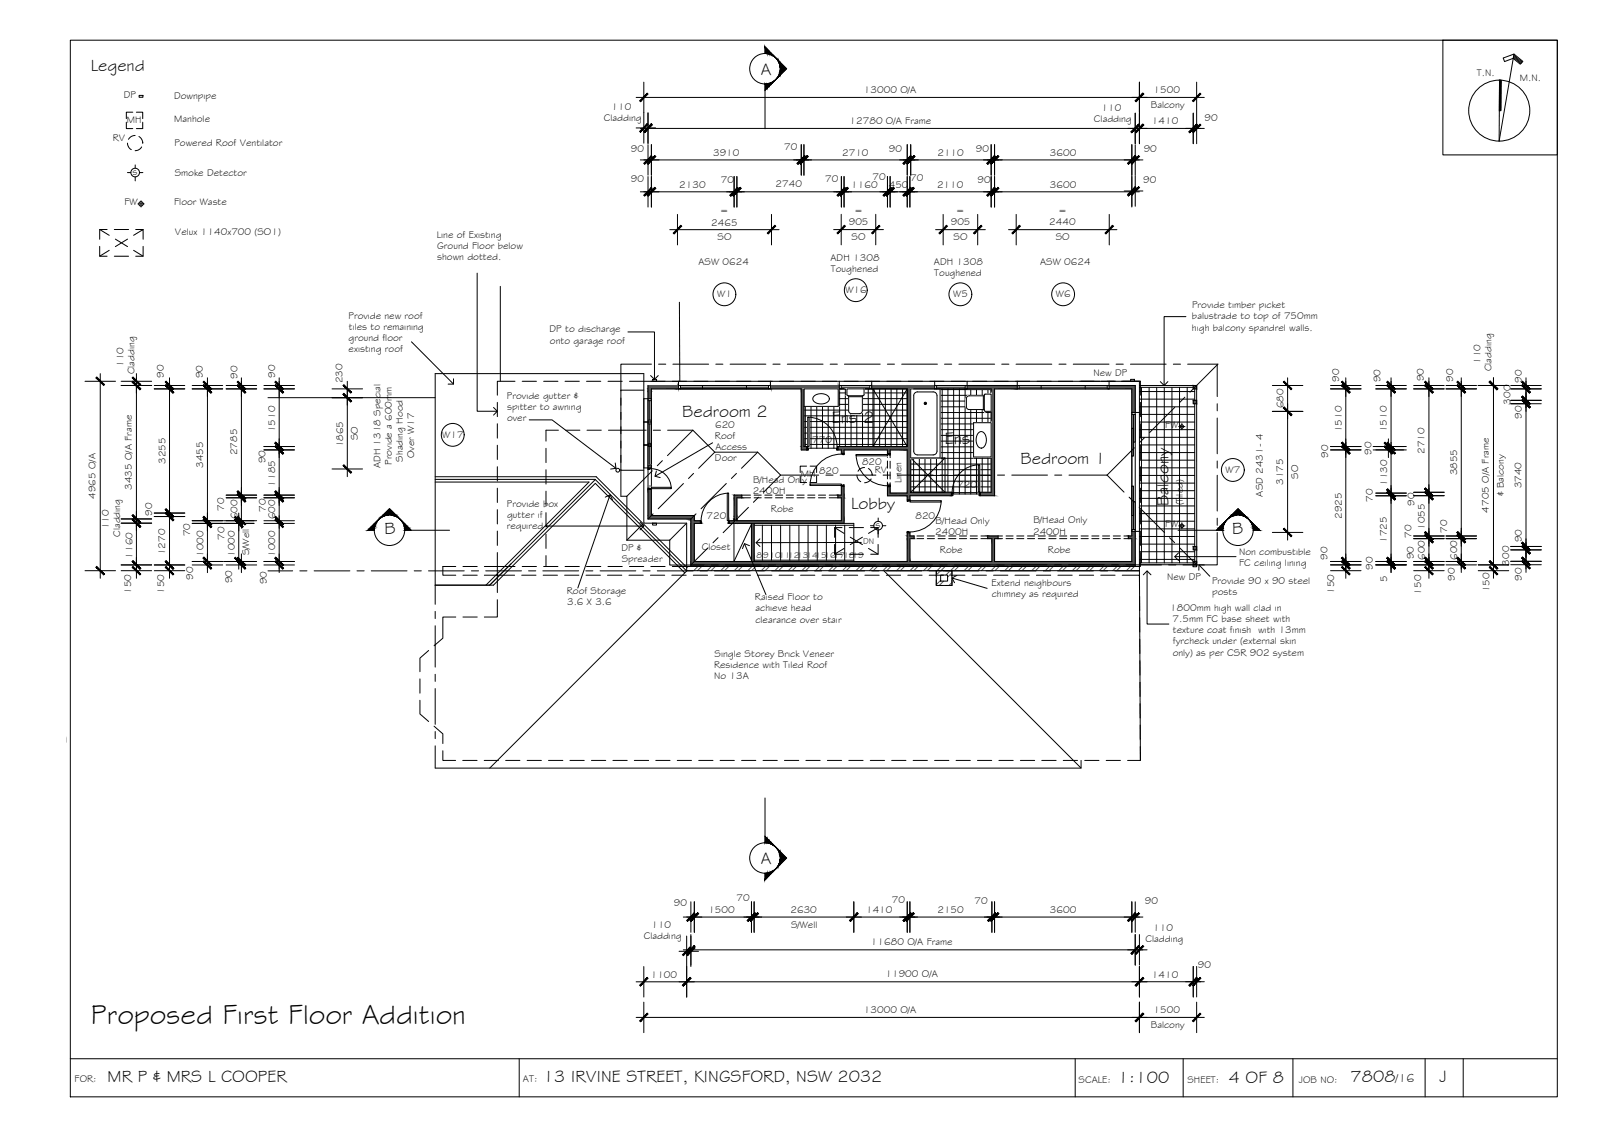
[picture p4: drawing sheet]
<svg xmlns="http://www.w3.org/2000/svg" width="420mm" height="297mm" viewBox="0 0 420 297" stroke-linecap="round" stroke-linejoin="round" font-family="sans-serif">
<defs><g id="words">
<text font-size="7.5" x="23.9" y="268.4">Proposed First Floor Addition</text>
<g font-size="4.5">
<text x="23.8" y="18.5">Legend</text>
<text x="199.6" y="19.7">A</text>
<text x="179" y="109.3">Bedroom 2</text>
<text x="218.1" y="111">Ens 2</text>
<text x="247.8" y="116.4">Ens</text>
<text x="267.7" y="121.6">Bedroom 1</text>
<text x="223.2" y="133.4">Lobby</text>
<text x="306.5" y="132.6" transform="rotate(-90 306.5 132.6)">Balcony</text>
<text x="100.8" y="140.1">B</text>
<text x="323.2" y="140.1">B</text>
<text x="199.6" y="226.4">A</text>
<text x="28.2" y="283.6">MR P &amp; MRS L COOPER</text>
<text x="142.4" y="283.6">13 IRVINE STREET, KINGSFORD, NSW 2032</text>
<text x="293.2" y="283.9">1:100</text>
<text x="322.3" y="283.9">4 OF 8</text>
<text x="354.2" y="283.8">7808</text>
<text x="377.5" y="283.8">J</text>
</g>
<text font-size="3.2" x="366" y="283.8">/16</text>
<g font-size="2.6">
<text x="387.3" y="19.9">T.N.</text>
<text x="398.6" y="21.3">M.N.</text>
<text x="32.5" y="25.7">DP</text>
<text x="45.7" y="26">Downpipe</text>
<text x="160.4" y="28.9">110</text>
<text x="226.6" y="24.3">13000 O/A</text>
<text x="288.9" y="29.1">110</text>
<text x="301.8" y="28.3">Balcony</text>
<text x="302.5" y="24.5">1500</text>
<text x="33.3" y="32.3">MH</text>
<text x="45.7" y="32">Manhole</text>
<text x="158.4" y="31.8">Cladding</text>
<text x="222.8" y="32.4">12780 O/A Frame</text>
<text x="286.9" y="32.1">Cladding</text>
<text x="302.1" y="32.6">1410</text>
<text x="315.9" y="31.6">90</text>
<text x="29.6" y="37.1">RV</text>
<text x="45.7" y="38.4">Powered Roof Ventilator</text>
<text x="165.4" y="39.9">90</text>
<text x="187" y="40.9">3910</text>
<text x="205.7" y="39.3">70</text>
<text x="220.9" y="40.8">2710</text>
<text x="233.2" y="39.8">90</text>
<text x="245.9" y="40.9">2110</text>
<text x="255.9" y="39.8">90</text>
<text x="275.4" y="40.8">3600</text>
<text x="300" y="39.8">90</text>
<text x="34.8" y="45.8">s</text>
<text x="45.8" y="46.2">Smoke Detector</text>
<text x="165.4" y="47.7">90</text>
<text x="189" y="47.9">70</text>
<text x="216.4" y="47.8">70</text>
<text x="228.8" y="47.2">70</text>
<text x="238.7" y="47.5">70</text>
<text x="299.9" y="47.9">90</text>
<text x="32.6" y="53.8">FW</text>
<text x="45.7" y="53.9">Floor Waste</text>
<text x="178.1" y="49.2">2130</text>
<text x="203.4" y="49.1">2740</text>
<text x="223.3" y="49.2">1160</text>
<text x="233.1" y="49.2">450</text>
<text x="245.8" y="49.2">2110</text>
<text x="256.4" y="48.1">90</text>
<text x="275.4" y="49.2">3600</text>
<text x="186.5" y="59.1">2465</text>
<text x="188.9" y="56.2">=</text>
<text x="222.6" y="59.1">905</text>
<text x="224.1" y="56.2">=</text>
<text x="249.4" y="59.1">905</text>
<text x="250.8" y="56.2">=</text>
<text x="275.2" y="59.1">2440</text>
<text x="277.6" y="56.2">=</text>
<text x="45.9" y="61.6">Velux 1140x700 (SO1)</text>
<text x="114.6" y="62.3">Line of Existing</text>
<text x="114.7" y="65.2">Ground Floor below</text>
<text x="188.2" y="63">SO</text>
<text x="223.3" y="62.9">SO</text>
<text x="250.1" y="63">SO</text>
<text x="276.9" y="63">SO</text>
<text x="114.7" y="68.1">shown dotted.</text>
<text x="183.2" y="69.5">ASW 0624</text>
<text x="217.8" y="68.4">ADH 1308</text>
<text x="217.9" y="71.3">Toughened</text>
<text x="244.9" y="69.5">ADH 1308</text>
<text x="272.8" y="69.5">ASW 0624</text>
<text x="188.1" y="78">W1</text>
<text x="221.7" y="76.9">W16</text>
<text x="245" y="72.4">Toughened</text>
<text x="250" y="78">W5</text>
<text x="277" y="78">W6</text>
<text x="91.4" y="83.5">Provide new roof</text>
<text x="312.6" y="83.7">balustrade to top of 750mm</text>
<text x="312.6" y="80.8">Provide timber picket</text>
<text x="91.4" y="89.4">ground floor</text>
<text x="91.5" y="86.5">tiles to remaining</text>
<text x="144.2" y="87.1">DP to discharge</text>
<text x="312.6" y="86.6">high balcony spandrel walls.</text>
<text x="91.4" y="92.3">existing roof</text>
<text x="144.2" y="90.1">onto garage roof</text>
<text x="388.3" y="95.4" transform="rotate(-90 388.3 95.4)">110</text>
<text x="32.4" y="96.2" transform="rotate(-90 32.4 96.2)">110</text>
<text x="35.3" y="98.2" transform="rotate(-90 35.3 98.2)">Cladding</text>
<text x="43" y="99" transform="rotate(-90 43 99)">90</text>
<text x="53.2" y="99.2" transform="rotate(-90 53.2 99.2)">90</text>
<text x="62.3" y="99.4" transform="rotate(-90 62.3 99.4)">90</text>
<text x="72.2" y="99.1" transform="rotate(-90 72.2 99.1)">90</text>
<text x="89.8" y="100.5" transform="rotate(-90 89.8 100.5)">230</text>
<text x="286.8" y="98.6">New DP</text>
<text x="351.2" y="100.1" transform="rotate(-90 351.2 100.1)">90</text>
<text x="362" y="100.2" transform="rotate(-90 362 100.2)">90</text>
<text x="373.4" y="100" transform="rotate(-90 373.4 100)">90</text>
<text x="381.1" y="100.1" transform="rotate(-90 381.1 100.1)">90</text>
<text x="391.2" y="97.4" transform="rotate(-90 391.2 97.4)">Cladding</text>
<text x="399.2" y="100.4" transform="rotate(-90 399.2 100.4)">90</text>
<text x="133" y="104.7">Provide gutter &amp;</text>
<text x="133" y="107.6">spitter to awning</text>
<text x="336.6" y="107.1" transform="rotate(-90 336.6 107.1)">680</text>
<text x="396.2" y="106.1" transform="rotate(-90 396.2 106.1)">300</text>
<text x="72.1" y="113.3" transform="rotate(-90 72.1 113.3)">1510</text>
<text x="133" y="110.5">over</text>
<text x="187.5" y="112.2">620</text>
<text x="305.6" y="112.1">FW</text>
<text x="351.9" y="113.3" transform="rotate(-90 351.9 113.3)">1510</text>
<text x="363.8" y="113.3" transform="rotate(-90 363.8 113.3)">1510</text>
<text x="399.2" y="109.8" transform="rotate(-90 399.2 109.8)">90</text>
<text x="62.2" y="119.4" transform="rotate(-90 62.2 119.4)">2785</text>
<text x="90" y="117.3" transform="rotate(-90 90 117.3)">1865</text>
<text x="93.9" y="115.4" transform="rotate(-90 93.9 115.4)">SO</text>
<text x="116" y="114.8">W17</text>
<text x="187.5" y="115.2">Roof</text>
<text x="187.6" y="118.1">Access</text>
<text x="213" y="116.2">770</text>
<text x="359.7" y="119.3" transform="rotate(-90 359.7 119.3)">90</text>
<text x="373.6" y="119.1" transform="rotate(-90 373.6 119.1)">2710</text>
<text x="43.4" y="121.6" transform="rotate(-90 43.4 121.6)">3255</text>
<text x="53.3" y="122.7" transform="rotate(-90 53.3 122.7)">3455</text>
<text x="69.6" y="121.5" transform="rotate(-90 69.6 121.5)">90</text>
<text x="99.8" y="122.8" transform="rotate(-90 99.8 122.8)">ADH 1318 Special</text>
<text x="102.7" y="121.9" transform="rotate(-90 102.7 121.9)">Provide a 600mm</text>
<text x="105.7" y="121" transform="rotate(-90 105.7 121)">Shading Hood</text>
<text x="108.6" y="120.1" transform="rotate(-90 108.6 120.1)">Over W17</text>
<text x="187.5" y="121">Door</text>
<text x="210" y="125.1">MH</text>
<text x="214.8" y="124.2">820</text>
<text x="226.1" y="121.8">820</text>
<text x="229.4" y="124.1">RV</text>
<text x="321.4" y="124">W7</text>
<text x="340.5" y="125.6" transform="rotate(-90 340.5 125.6)">SO</text>
<text x="348.3" y="120.1" transform="rotate(-90 348.3 120.1)">90</text>
<text x="382.2" y="124.6" transform="rotate(-90 382.2 124.6)">3855</text>
<text x="25" y="130.8" transform="rotate(-90 25 130.8)">4965 O/A</text>
<text x="34.6" y="128.4" transform="rotate(-90 34.6 128.4)">3435 O/A Frame</text>
<text x="72.2" y="127.6" transform="rotate(-90 72.2 127.6)">1185</text>
<text x="197.4" y="129.6">2400H</text>
<text x="197.5" y="126.7">B/Head Only</text>
<text x="236.5" y="126.7" transform="rotate(-90 236.5 126.7)">Linen</text>
<text x="251.1" y="127.9">720</text>
<text x="331.2" y="130.2" transform="rotate(-90 331.2 130.2)">ASD 2431- 4</text>
<text x="336.6" y="127.1" transform="rotate(-90 336.6 127.1)">3175</text>
<text x="360.1" y="131.6" transform="rotate(-90 360.1 131.6)">70</text>
<text x="363.8" y="127.4" transform="rotate(-90 363.8 127.4)">1130</text>
<text x="394.4" y="130.1" transform="rotate(-90 394.4 130.1)">&amp; Balcony</text>
<text x="399.1" y="128.1" transform="rotate(-90 399.1 128.1)">3740</text>
<text x="39.9" y="135.2" transform="rotate(-90 39.9 135.2)">90</text>
<text x="58.8" y="133.9" transform="rotate(-90 58.8 133.9)">70</text>
<text x="62.3" y="136.2" transform="rotate(-90 62.3 136.2)">600</text>
<text x="69.7" y="134.2" transform="rotate(-90 69.7 134.2)">70</text>
<text x="72.2" y="136.2" transform="rotate(-90 72.2 136.2)">600</text>
<text x="133" y="132.9">Provide box</text>
<text x="133" y="135.8">gutter if</text>
<text x="185.3" y="135.9">720</text>
<text x="202.2" y="134.2">Robe</text>
<text x="240.1" y="136">820</text>
<text x="245.4" y="137.4">B/Head Only</text>
<text x="271" y="137.2">B/Head Only</text>
<text x="310.2" y="132.5" transform="rotate(-90 310.2 132.5)">(Tiled)</text>
<text x="351.9" y="136.1" transform="rotate(-90 351.9 136.1)">2925</text>
<text x="371" y="132.5" transform="rotate(-90 371 132.5)">90</text>
<text x="390.5" y="134.4" transform="rotate(-90 390.5 134.4)">4705 O/A Frame</text>
<text x="28.6" y="138.8" transform="rotate(-90 28.6 138.8)">110</text>
<text x="31.5" y="140.8" transform="rotate(-90 31.5 140.8)">Cladding</text>
<text x="49.8" y="140.6" transform="rotate(-90 49.8 140.6)">70</text>
<text x="58.9" y="141.5" transform="rotate(-90 58.9 141.5)">70</text>
<text x="132.9" y="138.7">required</text>
<text x="229.6" y="138.4">s</text>
<text x="245.3" y="140.4">2400H</text>
<text x="270.9" y="140.2">2400H</text>
<text x="305.6" y="138.2">FW</text>
<text x="363.7" y="142.3" transform="rotate(-90 363.7 142.3)">1725</text>
<text x="370.2" y="141" transform="rotate(-90 370.2 141)">70</text>
<text x="373.7" y="139" transform="rotate(-90 373.7 139)">1055</text>
<text x="379.5" y="139.7" transform="rotate(-90 379.5 139.7)">70</text>
<text x="399.2" y="142.2" transform="rotate(-90 399.2 142.2)">90</text>
<text x="34.7" y="146.4" transform="rotate(-90 34.7 146.4)">1160</text>
<text x="43.3" y="145.6" transform="rotate(-90 43.3 145.6)">1270</text>
<text x="53.3" y="146" transform="rotate(-90 53.3 146)">1000</text>
<text x="61.6" y="146" transform="rotate(-90 61.6 146)">1000</text>
<text x="65.4" y="145.6" transform="rotate(-90 65.4 145.6)">S/Well</text>
<text x="72.2" y="146" transform="rotate(-90 72.2 146)">1000</text>
<text x="163" y="144.4">DP &amp;</text>
<text x="163.1" y="147.3">Spreader</text>
<text x="184.1" y="144.2">Closet</text>
<text x="246.5" y="145">Robe</text>
<text x="274.9" y="144.9">Robe</text>
<text x="325" y="145.5">Non combustible</text>
<text x="325" y="148.5">FC ceiling lining</text>
<text x="348.2" y="146.7" transform="rotate(-90 348.2 146.7)">90</text>
<text x="360.1" y="149.4" transform="rotate(-90 360.1 149.4)">90</text>
<text x="370.8" y="146.6" transform="rotate(-90 370.8 146.6)">90</text>
<text x="373.7" y="146.8" transform="rotate(-90 373.7 146.8)">600</text>
<text x="382.2" y="146.8" transform="rotate(-90 382.2 146.8)">600</text>
<text x="395.8" y="148.3" transform="rotate(-90 395.8 148.3)">300</text>
<text x="34.4" y="155.7" transform="rotate(-90 34.4 155.7)">150</text>
<text x="43.1" y="155.7" transform="rotate(-90 43.1 155.7)">150</text>
<text x="50.7" y="151.9" transform="rotate(-90 50.7 151.9)">90</text>
<text x="60.9" y="153" transform="rotate(-90 60.9 153)">90</text>
<text x="69.9" y="153.2" transform="rotate(-90 69.9 153.2)">90</text>
<text x="148.7" y="155.7">Roof Storage</text>
<text x="260" y="153.7">Extend neighbours</text>
<text x="306.1" y="152.1">New DP</text>
<text x="317.9" y="153">Provide 90 x 90 steel</text>
<text x="317.9" y="155.9">posts</text>
<text x="349.9" y="155.7" transform="rotate(-90 349.9 155.7)">150</text>
<text x="363.8" y="152.6" transform="rotate(-90 363.8 152.6)">5</text>
<text x="372.8" y="155.9" transform="rotate(-90 372.8 155.9)">150</text>
<text x="381.6" y="152.2" transform="rotate(-90 381.6 152.2)">90</text>
<text x="390.6" y="155.3" transform="rotate(-90 390.6 155.3)">150</text>
<text x="399.1" y="152.3" transform="rotate(-90 399.1 152.3)">90</text>
<text x="148.7" y="158.6">3.6 X 3.6</text>
<text x="198" y="157.4">Raised Floor to</text>
<text x="198.1" y="160.3">achieve head</text>
<text x="260.1" y="156.6">chimney as required</text>
<text x="306.9" y="160.1">1800mm high wall clad in</text>
<text x="198.1" y="163.2">clearance over stair</text>
<text x="307.5" y="163.1">7.5mm FC base sheet with</text>
<text x="307.6" y="166">texture coat finish with 13mm</text>
<text x="187.4" y="172.3">Single Storey Brick Veneer</text>
<text x="307.6" y="171.9">only) as per CSR 902 system</text>
<text x="307.6" y="168.9">fyrcheck under (external skin</text>
<text x="187.3" y="178.1">No 13A</text>
<text x="187.3" y="175.2">Residence with Tiled Roof</text>
<text x="0" y="194.3">ector - Existing</text>
<text x="176.8" y="237.5">90</text>
<text x="185.8" y="239.3">1500</text>
<text x="193.2" y="236.1">70</text>
<text x="207.3" y="239.3">2630</text>
<text x="227.1" y="239.3">1410</text>
<text x="233.9" y="236.8">70</text>
<text x="245.9" y="239.3">2150</text>
<text x="255.6" y="237.1">70</text>
<text x="275.4" y="239.3">3600</text>
<text x="300.3" y="237.1">90</text>
<text x="170.8" y="243.2">110</text>
<text x="207.5" y="243.2">S/Well</text>
<text x="302.4" y="244.2">110</text>
<text x="168.9" y="246.1">Cladding</text>
<text x="228.4" y="247.8">11680 O/A Frame</text>
<text x="300.4" y="247.1">Cladding</text>
<text x="170.7" y="256.3">1100</text>
<text x="232.2" y="256.2">11900 O/A</text>
<text x="302.1" y="256.3">1410</text>
<text x="314.1" y="253.7">90</text>
<text x="226.6" y="265.5">13000 O/A</text>
<text x="301.8" y="269.5">Balcony</text>
<text x="302.5" y="265.7">1500</text>
<text x="19.6" y="283.8">FOR:</text>
<text x="137.2" y="283.6">AT:</text>
<text x="282.9" y="283.9">SCALE:</text>
<text x="311.5" y="283.9">SHEET:</text>
<text x="340.7" y="283.9">JOB NO:</text>
</g>
<g font-size="2.2">
<text x="226.3" y="142.7">DN</text>
<text x="198.4" y="146.3">8</text>
<text x="200.2" y="146.4">910111213141516171819</text>
</g>
</g></defs>
<!-- layer: TILES -->
<g fill="none" stroke="#000" stroke-width=".26">
<path d="M210.8 107.5h27.1M210.8 109h27.1M210.8 110.5h27.1M210.8 112h27.1M210.8 113.5h27.1M210.8 115h27.1M210.8 116.5h27.1M211.2 106.5v10.6M212 117.5h7.7M212.7 106.5v11M214.2 106.5v11M215.7 106.5v11"/>
<path d="M217.2 106.5v11M218.7 106.5v11M219.8 103h18.1M219.8 104.5h18.1M219.8 106h18.1M220.2 102v15.1M221.7 102v15.1M223.2 102v15.1M224.7 102v15.1M226.2 102v15.1M227.7 102v15.1M229.2 102v15.1"/>
<path d="M230.7 102v15.1M232.2 102v15.1M233.7 102v15.1M235.2 102v15.1M236.7 102v15M246.6 102.1h13.4M246.6 103.6h11.3M246.6 105.1h6.6M246.6 106.7h6.6M246.6 108.2h13.4M246.6 109.7h13.4M246.6 111.1h8.5"/>
<path d="M246.6 112.6h8.5M246.6 114.1h8.5M246.6 115.6h8.5M246.6 117.2h8.5M246.6 118.7h8.5M247.1 102v27.1M248.6 102v27.1M250.1 102v27.5M251.6 102v27.5M253.1 102v27.5M254.6 107.4v22.1M254.6 102v1.8"/>
<path d="M256.1 102v1.8M256.1 107.4v3.4M256.1 119.8v9.7M257.6 102v1.8M257.6 107.4v3.4M257.6 119.8v9.3M259.1 102v1.3M259.1 107.8v3M259.1 119.8v9.3M298.8 106.7h14.5M298.8 112.6h14.5M298.8 118.7h14.5"/>
<path d="M298.8 102.7h14.5M298.8 104.6h14.5M298.8 108.6h14.5M298.8 110.7h14.5M298.8 114.7h14.5M298.8 116.6h14.5M299.4 101.6v46M301.4 101.6v46M303.4 101.6v46M305.4 101.6v46M307.4 101.6v46M309.4 101.6v46"/>
<path d="M311.4 101.6v46M238.9 120.2h21.1M238.9 121.7h21.1M238.9 123.1h17.7M238.9 124.6h17.7M238.9 126.1h17.7M238.9 127.6h17.7M239.6 120.1v9M241.1 120.1v9M242.6 120.1v9M244.1 120.1v9M245.6 120.1v9"/>
<path d="M249.8 129.2h7.1M249.9 129.5h6.9M256.9 123.1h3.1M256.9 124.6h3.1M256.9 126.1h3.1M256.9 127.6h3.1M298.8 124.6h14.5M298.8 120.6h14.5M298.8 122.7h14.5M298.8 126.7h14.5M298.8 128.6h14.5M298.8 130.7h14.5"/>
<path d="M298.8 132.6h14.5M298.8 134.7h14.5M298.8 136.6h14.5M298.8 138.7h14.5M298.8 140.6h14.5M298.8 142.7h14.5M298.8 144.6h14.5M298.8 146.7h14.5"/>
</g>
<!-- layer: HATCH -->
<g fill="#545454" stroke="#545454" stroke-width=".26">
<path d="M192.5 136.1l.8-.7v.7z"/>
<path d="M182.1 147.2h115.6v.9z"/>
<path d="M253.6 101.1h13.2z"/>
<path d="M253.6 102h6.4z"/>
<path d="M238.9 129.1h10.6z"/>
<path d="M237.9 129.1v.2z"/>
<path d="M181.2 136.1l.9-.9v.9z"/>
<path d="M192.5 130.5h.8v4.9z"/>
<path d="M192.5 136.1l.8 .4v-.4zM192.5 136.1l.8 .4h-.8z"/>
<path d="M192.1 136.5l1.2 .7v-.7zM192.1 136.5l1.2 .7h-1.9z"/>
<path d="M296.8 139.3l.9 1.2v-1.2zM296.8 139.3l.9 1.2h-.9z"/>
<path d="M237.9 139.7l.7 .8v-.8zM237.9 139.7l.7 .8h-.7z"/>
<path d="M295.9 140.5l1.8 .7v-.7zM295.9 140.5l1.8 .7h-1.8z"/>
<path d="M259 140.5l2.8 .7v-.7zM259 140.5l2.8 .7h-2.8z"/>
<path d="M237.9 140.5l1.8 .7v-.7zM237.9 140.5l1.8 .7h-1.8z"/>
<path d="M296.8 141.2l.9 6v-6zM296.8 141.2l.9 6h-.9z"/>
<path d="M260.1 141.2l.7 6v-6zM260.1 141.2l.7 6h-.7z"/>
<path d="M237.9 141.2l.7 6v-6zM237.9 141.2l.7 6h-.7z"/>
<path d="M182.1 147.2l-.9 .9h116.5zM181.2 148.1h116.5z"/>
<path d="M253.6 101.1l13.2 .9v-.9zM253.6 101.1l13.2 .9h-13.2z"/>
<path d="M260 102l.8 27.1v-27.1zM260 102l.8 27.1h-.8z"/>
<path d="M257.1 129.1l3.7 .9v-.9zM257.1 129.1l3.7 .9h-3.7z"/>
<path d="M237.9 101.1l7.2 .9v-.9zM237.9 101.1l7.2 .9h-7.2z"/>
<path d="M237.9 102h1zM237.9 102h7.2z"/>
<path d="M237.9 102l1 27.1v-27.1zM237.9 102l1 27.1h-1zM237.9 129.1h1zM237.9 129.1h1z"/>
<path d="M237.9 129.1l11.6 .9v-.9zM237.9 129.1l11.6 .9h-11.6z"/>
<path d="M237.9 130l.7 1.1v-1.1zM237.9 130l.7 1.1h-.7z"/>
<path d="M313 101.1l.8 .9v-.9zM313 101.1l.8 .9h-.8z"/>
<path d="M313 105l.8 .8v-.8zM313 105l.8 .8h-.8z"/>
<path d="M313 143.3l.8 .9v-.9zM313 143.3l.8 .9h-.8z"/>
<path d="M313 147.2l.8 .9v-.9zM313 147.2l.8 .9h-.8z"/>
<path d="M232.8 126.9l.7 2.4v-2.4zM232.8 126.9l.7 2.4h-.7z"/>
<path d="M220.7 127.5l.7 2.3v-2.3zM220.7 127.5l.7 2.3h-.7z"/>
<path d="M232.8 129.3l5.1 .7v-.7zM232.8 129.3l5.1 .7h-5.1z"/>
<path d="M219.8 129.8l1.6 .7v-.7zM219.8 129.8l1.6 .7h-1.6z"/>
<path d="M220.7 130.5l.7 6v-6zM220.7 130.5l.7 6h-.7z"/>
<path d="M193.2 136.5l28.2 .7v-.7zM193.2 136.5l28.2 .7h-28.2z"/>
<path d="M228.9 101.1l9.8 .9v-.9zM228.9 101.1l9.8 .9h-9.8z"/>
<path d="M219.7 117.1l18.2 .9v-.9zM219.7 117.1l18.2 .9h-18.2z"/>
<path d="M220.7 118l.7 .9v-.9zM220.7 118l.7 .9h-.7z"/>
<path d="M232.8 118l.7 .9v-.9zM232.8 118l.7 .9h-.7z"/>
<path d="M197.1 137.2l.7 10v-10zM197.1 137.2l.7 10h-.7z"/>
<path d="M170 128.3l.8 6.9v-6.9zM170 128.3l.8 6.9h-.8z"/>
<path d="M170 135.2l11.2 .9 .9-.9zM170 135.2l11.2 .9h-11.2z"/>
<path d="M181.2 136.1l.9 .4v-.4zM181.2 136.1l.9 .4h-.9z"/>
<path d="M181.2 136.5l2.5 .7v-.7zM181.2 136.5l2.5 .7h-2.5z"/>
<path d="M181.2 137.2l.9 10v-10zM181.2 137.2l.9 10h-.9z"/>
<path d="M181.2 147.2v.9zM181.2 147.2h.9l-.9 .9z"/>
<path d="M191.3 136.5l.1 .7 .7-.7zM191.3 136.5l.1 .7h-.1z"/>
<path d="M192.5 129.8l2 .7v-.7zM192.5 129.8l2 .7h-2z"/>
<path d="M192.5 130.5v4.9h.8zM192.5 135.4h.8l-.8 .7z"/>
<path d="M228.6 101.1l.3 .9v-.9zM228.6 101.1l.3 .9h-.3z"/>
<path d="M219.8 101.1l.3 .9v-.9zM219.8 101.1l.3 .9h-.3z"/>
<path d="M202.3 101.1l17.5 .9v-.9zM202.3 101.1l17.5 .9h-17.5z"/>
<path d="M210.1 102l.7 15.1v-15.1zM210.1 102l.7 15.1h-.7z"/>
<path d="M210.1 117.1l1.6 .9v-.9zM210.1 117.1l1.6 .9h-1.6z"/>
<path d="M170 101.1l7.7 .9v-.9zM170 101.1l7.7 .9h-7.7z"/>
<path d="M170 102l.8 .6v-.6zM170 102l.8 .6h-.8z"/>
<path d="M170 102.6l.8 1.9v-1.9zM170 102.6l.8 1.9h-.8z"/>
<path d="M177.7 101.1l.3 .9v-.9zM177.7 101.1l.3 .9h-.3z"/>
<path d="M202.1 101.1l.2 .9v-.9zM202.1 101.1l.2 .9h-.2z"/>
<path d="M290.9 101.1l6.8 .9v-.9zM290.9 101.1l6.8 .9h-6.8z"/>
<path d="M296.8 102l.9 6.1v-6.1zM296.8 102l.9 6.1h-.9z"/>
<path d="M170 121.8h.8zM170 121.8h.8z"/>
</g>
<!-- layer: BORDER -->
<g fill="none" stroke="#000" stroke-width=".26">
<path d="M18.4 10.5h390v277.1h-390zM378.4 10.5h30v30.1h-30zM396.9 15l2 1.7M397 14.7l2.1 1.8M397 14.4l2.2 1.9M397.1 14.2l2.3 1.9-.7 .7-1.8-1.5-2.3 .8-.3-.9 2.8-1-3.9 22.8 .1-16M393.6 21v8M18.4 277.6h390M136.2 277.6v10M282 277.6v10M310.3 277.6v10M339.1 277.6v10"/>
<path d="M373.8 277.6v10M383.8 277.6v10"/>
<circle cx="393.2" cy="29" r="8"/>
</g>
<!-- layer: SERVICES -->
<g fill="none" stroke="#000" stroke-width=".26">
<path d="M33.1 32v1.7h1.7M33.4 37.5l.4 1.1 .6 .6M34.8 29.4h-1.7v1.7M35.4 35.5l-1.1 .3-.6 .7M35.8 29.4h1.6v1.7M36.4 35.8l.7 .6 .3 1.1M36.5 25h1v.5h-1zM37.2 38.5l-.7 .7-1.1 .3M37.4 37.5h.1M37.4 32v1.7h-1.6M33.4 45.2h.9M35.5 43.2v.9"/>
<path d="M35.5 46.4v1M36.2 53.5h1.6M36.6 45.2h.9M37 52.6v1.7M26.1 64.6v2.6h2M26.1 60.2l2.5 1.5M28.1 60.2h-2v2.5M28.6 65.6l-2.5 1.6M30 60.2h3.7M30 67.2h3.7M30.3 62.7l3.2 2M33.5 62.7l-3.2 2"/>
<path d="M35 61.7l2.5-1.5v2.5M35 65.6l2.5 1.6M35.6 60.2h1.9M37.5 64.6v2.6h-1.9M171.2 99.5h1v.5h-1zM296.5 99.5h1v.5h-1zM309.1 111.8h1.7M310 111v1.7M171.2 137.2h1v.5h-1zM209.9 124.8v1.7h1.6M211.5 122.2h-1.6v1.7M212.5 122.2h1.7v1.7"/>
<path d="M214.2 124.8v1.7h-1.7M218.9 138.3l2.5 1.5M220.8 138.3h-1.9v2.6M222.7 138.3h3.8M224.8 124.6l.3 1.1 .6 .6M226.7 122.6l-1.1 .3-.6 .7M227.7 122.8l.7 .7 .4 1.1M227.8 139.8l2.5-1.5v2.6M228.3 137.8h.9M228.4 138.3h1.9M228.5 125.6l-.6 .6-1.2 .4M228.8 124.6h.1"/>
<path d="M230.3 135.8v.9M230.3 139v1M231.4 137.8h.9M309.1 137.9h1.7M310 137v1.7M218.9 142.7v2.6h1.9M221.4 143.8l-2.5 1.5M222.7 145.3h3.8M223 140.8l3.2 2M226.2 140.8l-3.2 2M227.8 143.8l2.5 1.5M230.3 142.7v2.6h-1.9"/>
<path d="M312.9 148.1h1v.5h-1z"/>
<circle cx="35.5" cy="45.2" r="1.13"/>
<circle cx="37" cy="53.4" r=".58"/>
<circle cx="310" cy="111.8" r=".46"/>
<circle cx="162" cy="123.3" r=".5"/>
<circle cx="230.3" cy="137.8" r="1.13"/>
<circle cx="310" cy="137.9" r=".46"/>
</g>
<!-- layer: BORDER -->
<g fill="#000" stroke="#000" stroke-width=".26">
<path d="M393.3 21l-.1 8zM393.3 21h.3l-.3 8z"/>
<path d="M393.6 21l-.3 8h.3zM393.6 21v8z"/>
</g>
<!-- layer: SECTION POINT -->
<g fill="#000" stroke="#000" stroke-width=".26">
<path d="M203.1 14.8l.4 .4zM203.8 15.6l.4 .5zM204.6 16.4l1.7 1.6-1.7 1.7zM203.1 21.2l.4-.4zM203.8 20.4l-.3 .4zM98.9 136.6l.4-.4zM99.7 135.8l.6-.3zM100.5 135l1.7-1.6 1.6 1.6zM104.5 135.8l.5 .4zM105 136.2l.4 .4zM321.9 136.2l-.4 .4zM322.2 135.8l-.3 .4z"/>
<path d="M323 135l1.7-1.6 1.7 1.6zM326.6 135.5l.6 .3zM327.5 136.2l.4 .4zM203.1 221.7l.4 .4zM203.1 228.1l.4-.3zM203.5 222.1l.3 .4zM204.2 226.9l-.4 .5zM204.6 223.3l1.7 1.7-1.7 1.6z"/>
<path d="M200.6 12.4l.6 .5v1.1zM200.6 12.4v1.6h.6z"/>
<path d="M201.2 12.9l.5 .5v.8zM201.2 12.9v1.1l.5 .2z"/>
<path d="M201.7 13.4l.5 .5v.4zM201.7 13.4v.8l.5 .1z"/>
<path d="M202.2 13.9l.4 .7zM202.2 13.9v.4l.4 .3z"/>
<path d="M202.6 14.4l.5 .5zM202.6 14.4l.5 .5z"/>
<path d="M203.8 15.6l.4 .5zM203.5 15.2l.3 .4z"/>
<path d="M204.2 19.9l-.4 .5zM203.8 20.4l.4-.2z"/>
<path d="M204.2 15.9l.2 .2v.5zM204.2 15.9l.2 .7z"/>
<path d="M204.4 19.4v.5h-.2zM204.2 19.9v.3l.2-.3z"/>
<path d="M204.4 16.1l.2 .2v.9zM204.4 16.1l.2 1.1z"/>
<path d="M204.6 18.9v.9l-.2-.4zM204.4 19.4v.5l.2-.1z"/>
<path d="M204.6 16.3v1.4zM204.6 16.3v1.4z"/>
<path d="M204.6 18.3v1.4zM204.6 18.9v.9z"/>
<path d="M200.6 22h.6v1.1zM200.6 22v1.7l.6-.6z"/>
<path d="M201.2 22l.5-.1v.7zM201.2 22v1.1l.5-.5z"/>
<path d="M201.7 21.9l.5-.2v.5zM201.7 21.9v.7l.5-.4z"/>
<path d="M202.2 21.7l.4-.2v.2zM202.2 21.7v.5l.4-.5z"/>
<path d="M202.6 21.5l.5-.3zM202.6 21.5v.2l.5-.5z"/>
<path d="M96.5 139l.5-.5h1.2zM96.5 139h1.7v-.5z"/>
<path d="M97 138.5l.5-.5h.8zM97 138.5h1.2l.1-.5z"/>
<path d="M98 137.5h.5l-1 .5zM97.5 138h.8l.2-.5z"/>
<path d="M98 137.5l.7-.5zM98 137.5h.5l.2-.5z"/>
<path d="M98.5 137l.5-.4zM98.5 137h.2l.3-.4z"/>
<path d="M100 135.5l.3-.2h.5zM100 135.5l.8-.2z"/>
<path d="M99.7 135.8l.6-.3zM99.7 135.8l-.4 .4z"/>
<path d="M100.3 135.3l.1-.2h.9zM100.3 135.3l1-.2z"/>
<path d="M100.5 135h1.4zM100.4 135.1l1.5-.1z"/>
<path d="M102.5 135h1.3zM103 135.1h.9z"/>
<path d="M103 135.1h.9l-.3 .2zM103.6 135.3h.5l-.2-.2z"/>
<path d="M103.6 135.3h.5v.2zM104.1 135.3v.2h.2z"/>
<path d="M104.1 135.5h.2l.2 .3zM104.3 135.5l.3 .3z"/>
<path d="M105.3 136.6l.3 .4zM105.4 136.6l.2 .4h.2z"/>
<path d="M105.6 137h.2l.1 .5zM105.8 137l.1 .5h.4z"/>
<path d="M105.9 137.5h.4l-.3 .5zM106.3 137.5l-.3 .5h.8z"/>
<path d="M106 138h.8l-.7 .5zM106.1 138.5h1.2l-.5-.5z"/>
<path d="M106.1 138.5h1.2l-1.1 .5zM106.2 139h1.6l-.5-.5z"/>
<path d="M319.6 138.5l1.1 .5v-.5zM319.1 139l.5-.5 1.1 .5z"/>
<path d="M320.1 138l.6 .5 .2-.5zM320.1 138l.6 .5h-1.1z"/>
<path d="M320.6 137.5l.3 .5 .1-.5zM320.6 137.5l.3 .5h-.8z"/>
<path d="M321 137v.5l.3-.5zM321 137v.5h-.4z"/>
<path d="M321.5 136.6l-.2 .4zM321 137l.5-.4-.2 .4z"/>
<path d="M322.6 135.5l-.3 .3 .5-.3zM322.6 135.5l-.4 .3z"/>
<path d="M322.8 135.3v.2l.5-.2zM322.6 135.5l.2-.2v.2z"/>
<path d="M323 135.1l.3 .2 .6-.2zM323 135.1l.3 .2h-.5z"/>
<path d="M323 135h1.4zM323 135l.9 .1z"/>
<path d="M325 135l1.5 .1zM325 135l1.5 .1z"/>
<path d="M325.6 135.1l1 .2-.1-.2zM325.6 135.1l1 .2z"/>
<path d="M326.1 135.3l.8 .2-.3-.2zM326.1 135.3l.8 .2z"/>
<path d="M326.6 135.5l.6 .3zM327.1 135.8l.4 .4z"/>
<path d="M327.9 136.6l.5 .4zM327.9 136.6l.5 .4z"/>
<path d="M328.2 137l.6 .5zM328.2 137l.6 .5h-.4z"/>
<path d="M328.4 137.5l.9 .5-.5-.5zM328.4 137.5l.9 .5h-.7z"/>
<path d="M328.6 138l1.2 .5-.5-.5zM328.6 138l1.2 .5h-1.1z"/>
<path d="M328.7 138.5l1.7 .5-.6-.5zM328.7 138.5l1.7 .5h-1.7z"/>
<path d="M201.2 228.9l-.6 1.7 .6-.5zM200.6 229l.6-.1-.6 1.7z"/>
<path d="M201.2 219.8l-.6 1.2h.6zM200.6 219.3l.6 .5-.6 1.2z"/>
<path d="M201.7 228.8l-.5 1.3 .5-.5zM201.2 228.9l.5-.1-.5 1.3z"/>
<path d="M201.7 220.3l-.5 .7 .5 .1zM201.2 219.8l.5 .5-.5 .7z"/>
<path d="M202.2 228.6l-.5 1 .5-.5zM201.7 228.8l.5-.2-.5 1z"/>
<path d="M201.7 221.1l.5 .1v-.4zM201.7 220.3l.5 .5-.5 .3z"/>
<path d="M202.6 228.4l-.4 .7zM202.2 228.6l.4-.2-.4 .7z"/>
<path d="M202.2 221.2l.4 .3v-.2zM202.2 220.8l.4 .5-.4-.1z"/>
<path d="M203.1 228.1l-.5 .5zM202.6 228.4l.5-.3-.5 .5z"/>
<path d="M202.6 221.5l.5 .3zM202.6 221.3l.5 .4-.5-.2z"/>
<path d="M204.2 226.9l-.4 .5zM203.8 227.3l-.3 .5z"/>
<path d="M203.8 222.5l.4 .5zM203.8 222.5l.4 .3z"/>
<path d="M204.4 226.3l-.2 .8 .2-.2zM204.4 226.3l-.2 .8z"/>
<path d="M204.2 223l.2 .6v-.6zM204.2 222.8l.2 .2h-.2z"/>
<path d="M204.6 225.8l-.2 1.1 .2-.2zM204.6 225.8l-.2 1.1z"/>
<path d="M204.6 223.2l-.2 .4 .2 .5zM204.4 223l.2 .2-.2 .4z"/>
<path d="M204.6 225.2v1.5zM204.6 225.2v1.5z"/>
<path d="M204.6 223.3v1.4zM204.6 223.2v.9z"/>
</g>
<g fill="none" stroke="#000" stroke-width=".26">
<path d="M200.6 14v-1.6l5.7 5.6-5.7 5.7M200.6 22v11.8M98.2 139h-1.7l5.7-5.6 5.6 5.6M106.2 139h11.7M309 139h11.7M319.1 139l5.6-5.6 5.7 5.6h-1.7M200.6 219.3l5.7 5.7-5.7 5.6v-1.6M200.6 209.2v11.8"/>
<circle cx="200.6" cy="18" r="4"/>
<circle cx="102.2" cy="139" r="4"/>
<circle cx="324.7" cy="139" r="4"/>
<circle cx="200.6" cy="224.9" r="4"/>
</g>
<!-- layer: BOUNDARY -->
<g fill="none" stroke="#000" stroke-width=".26">
<path d="M70.3 149.7h6.5M78.6 149.7h1.9M82.4 149.7h9.4M93.6 149.7h1.9M97.4 149.7h9.4M108.6 149.7h1.9M112.4 149.7h9.4M123.6 149.7h1.9M127.4 149.7h9.4M138.6 149.7h1.9M142.4 149.7h9.4M153.6 149.7h1.9"/>
<path d="M157.4 149.7h9.4M168.6 149.7h1.9M172.4 149.7h9.4M183.6 149.7h1.9M187.4 149.7h9.4M198.6 149.7h1.9M202.4 149.7h9.4M213.6 149.7h1.9M217.4 149.7h9.4M228.6 149.7h1.9M232.4 149.7h9.4M243.6 149.7h1.9"/>
<path d="M247.4 149.7h9.4M258.6 149.7h1.9M262.4 149.7h9.3M273.6 149.7h1.9M277.4 149.7h9.4M288.6 149.7h1.9M292.4 149.7h6.4"/>
</g>
<!-- layer: ROOFPLAN EXIST. -->
<g fill="none" stroke="#000" stroke-width=".26">
<path d="M131.2 75.1v24.9M178.2 79.2l.1 20.8M283.5 100h5M290.4 100h1.9M294.1 100h5M70.3 104.3h43.8M162.8 115.6v7.7h6.1M162.8 111.9v1.8M168.9 102.3h-6.1v7.7M134 147.8l-5.6 5.6h-14.3v5M180.1 149.7l-51.7 51.7M231.8 149.7l51.7 51.7"/>
<path d="M298.8 148.5l.3 50.9M114.1 160.3v1.9M114.1 164.1v10.8M114.1 176.8v1.8M114.1 195.5v5.9h169.4v-2M114.1 180.5v9.4M114.1 191.8v1.8"/>
</g>
<!-- layer: NEWWORK -->
<g fill="none" stroke="#000" stroke-width=".26">
<path d="M168.9 100v-2h-54.8v55.4h15.3l26.7-26.7 23.5 23.4M178 100v2M202.1 100v2M220.1 100v2M228.6 100v2M245.1 100v2h-5.5M253.6 100v2h6.4v27.1h-2.9v.9h3.7v-28h6v-2M290.9 100v2M168.9 110.6h1.9M168.9 104.5h1.9M168.9 116.7h1.9M168.9 116.6h1.9"/>
<path d="M170 101.1v35h11.2v12.4M237.9 117v-15h-27.1v15.1h.9v.9h-1.6v-16h-39.3v33.2h11.3v1.3h1.6v.7h-1.6v10h55.8v-7.5h.7v.8h1.1v.7h-.8M237.9 117.1h-18.2v.9h1v.9h.7v-.9h11.4v.9h.7v-.9h4.4v11.3h-4.4v-1.8M253.6 101.1h13.2M290.6 102h6.2v6.1h2M290.6 101.1h7.1v7M298.8 101.1h15M298.8 101.6h14.2M313 101.1h.8v.9h-.8zM313 105h.8v.8h-.8zM313.3 102v3M313.3 105.8v37.5"/>
<path d="M313.8 101.1l.1 47M114.1 126.4h40.4l-27 27M114.1 125.7h42M114.1 125h42.3l23.7 23.7M156.1 125.7l24 24M156.1 125.7l-27.7 27.7M168.9 122.7h1.9M170 128.3h.8M170 122.7h.8M192.5 137.2v10M192.5 136.1v.4v-6.7h2v.7h-1.2v6v-.4M192.5 136.5h-1.2v.7h30.1v-9.7h-.7v2.3h-.9v.7h.9v6h-27.4"/>
<path d="M197.1 137.2v10M197.8 137.2v10M232.8 127.5v2.5h5.1v1.1h.7v-1.1h10.9v-.9h-9.9M232.8 127.6h.7M296.8 138.8v1.7h-.9v.7h.9v6h-36v-6h1v-.7h-2.8v.7h1.1v6h-21.5v-6M296.8 139.3h2M297.7 138.8v9.7M181.2 148.1h116.5M245.6 149.6h4.1v3.9h-4.1zM245.6 152v1.5h1.5M246.7 150.8h1.8v1.6h-1.8zM247.1 149.6h-1.5v1.5"/>
<path d="M248.1 149.6h1.6v1.5M249.7 152v1.5h-1.6M297.6 148.5h-117.5v1.1h118.7M298.9 148.1h14.9M298.9 147.6h14.1M313 143.3h.8v.9h-.8zM313 147.2h.8v.9h-.8zM313.3 144.2v3M313.8 147.6h.1"/>
</g>
<!-- layer: EXISTING -->
<g fill="none" stroke="#000" stroke-width=".26">
<path d="M135.1 100h-4.7v3.6M137 100h3.7M142.6 100h3.7M148.2 100h3.7M153.8 100h3.8M159.5 100h3.7M165.1 100h3.7M170.7 100h3.7M176.3 100h3.8M182 100h3.7M187.6 100h3.7M193.2 100h3.7"/>
<path d="M198.8 100h3.8M204.5 100h3.7M210.1 100h3.7M215.7 100h3.7M221.3 100h3.8M227 100h3.7M232.6 100h3.7M238.2 100h3.7M243.8 100h3.8M249.5 100h3.7M255.1 100h3.7M260.7 100h3.7"/>
<path d="M266.3 100h3.8M272 100h3.7M277.6 100h3.7M283.2 100h3.7M288.8 100h3.8M294.5 100h4.6v3.6M130.4 105.5v3.7M130.4 111.1v3.8M130.4 116.7v3.8M299.1 105.5v3.7M299.1 111.1v3.8M299.1 116.7v3.8"/>
<path d="M130.4 122.4v3.7M130.4 128v3.7M130.4 133.6v3.8M130.4 139.2v3.8M299.1 122.4v3.7M299.1 128v3.7M299.1 133.6v3.8M299.1 139.2v3.8M119.5 148.5h-3.4v2.3h3.4M121.4 148.5h3.8M121.4 150.8h3.8M127 150.8h3.4v4.6"/>
<path d="M127 148.5h3.4v2.3h4.6M130.4 144.9v3.6h4.7M130.4 157.2v4.6h-3.4M136.8 150.8h3.8M137 148.5h3.7M142.5 150.8h3.7M142.6 148.5h3.7M148.1 150.8h3.7M148.2 148.5h3.7M153.7 150.8h3.8M153.8 148.5h3.8M159.3 150.8h3.8"/>
<path d="M159.5 148.5h3.7M165 150.8h3.7M165.1 148.5h3.7M170.6 150.8h3.7M170.7 148.5h3.7M176.2 150.8h3.8M176.3 148.5h3.8M181.8 150.8h3.8M182 148.5h3.7M187.5 150.8h3.7M187.6 148.5h3.7M193.1 150.8h3.7"/>
<path d="M193.2 148.5h3.7M198.7 150.8h3.7M198.8 148.5h3.8M204.3 150.8h3.8M204.5 148.5h3.7M210 150.8h3.7M210.1 148.5h3.7M215.6 150.8h3.7M215.7 148.5h3.7M221.2 150.8h3.7M221.3 148.5h3.8M226.8 150.8h3.8"/>
<path d="M227 148.5h3.7M232.5 150.8h3.7M232.6 148.5h3.7M238.1 150.8h3.7M238.2 148.5h3.7M243.7 150.8h3.7M243.8 148.5h3.8M249.3 150.8h3.8M249.5 148.5h3.7M255 150.8h3.7M255.1 148.5h3.7M260.6 150.8h3.7"/>
<path d="M260.7 148.5h3.7M266.2 150.8h3.7M266.3 148.5h3.8M271.8 150.8h3.8M272 148.5h3.7M277.5 150.8h3.7M277.6 148.5h3.7M283.1 150.8h3.7M283.2 148.5h3.7M288.7 150.8h3.7M288.8 148.5h3.8M294.3 150.8h4.5l.1 3.7"/>
<path d="M298.9 156.3v3.8M299.1 144.9v3.6h-4.6M110.1 178v3.7M112.4 170.5l-2.3 2v3.6M119.5 161.8h-3.4v5.5l-2.3 2M121.4 161.8h3.8M298.9 162v3.7M298.9 167.6v3.7M299 173.2v3.8M299 178.9v3.7M110.1 183.6v3.6l2.3 2M113.8 190.4l2.3 2v2.5"/>
<path d="M116.1 196.8v2.6h3.4M121.4 199.4h3.7M127 199.4h3.7M132.6 199.4h3.8M138.2 199.4h3.8M143.9 199.4h3.7M149.5 199.4h3.7M155.1 199.4h3.8M160.7 199.4h3.8M166.4 199.4h3.7M172 199.4h3.7M177.6 199.4h3.8"/>
<path d="M183.2 199.4h3.8M188.9 199.4h3.7M194.5 199.4h3.7M200.1 199.4h3.8M205.7 199.4h3.8M211.4 199.4h3.7M217 199.4h3.7M222.6 199.4h3.8M228.2 199.4h3.8M233.9 199.4h3.7M239.5 199.4h3.7M245.1 199.4h3.8"/>
<path d="M250.7 199.4h3.8M256.4 199.4h3.7M262 199.4h3.7M267.6 199.4h3.8M273.2 199.4h3.8M278.9 199.4h3.7M284.5 199.4h3.7M290.1 199.4h3.8M299 184.5v3.7M299 190.1v3.7M299.1 195.7v3.7h-3.4"/>
</g>
<!-- layer: HATCH -->
<g fill="none" stroke="#545454" stroke-width=".26">
<path d="M170 121.8h.8M170 127.4h.8M180.5 148.5l-.4 .4M183 148.5l-1.1 1.1M184 148.5l-1.1 1.1M186.6 148.5l-1.1 1.1M187.6 148.5l-1.1 1.1M190.1 148.5l-1.1 1.1M191.1 148.5l-1.1 1.1M193.7 148.5l-1.1 1.1M194.7 148.5l-1.1 1.1M197.2 148.5l-1.1 1.1"/>
<path d="M198.2 148.5l-1.1 1.1M200.8 148.5l-1.1 1.1M201.8 148.5l-1.1 1.1M204.3 148.5l-1.1 1.1M205.3 148.5l-1.1 1.1M207.8 148.5l-1.1 1.1M208.9 148.5l-1.1 1.1M211.4 148.5l-1.1 1.1M212.4 148.5l-1.1 1.1M215 148.5l-1.1 1.1M215.9 148.5l-1.1 1.1M218.5 148.5l-1.1 1.1"/>
<path d="M219.5 148.5l-1.1 1.1M222 148.5l-1.1 1.1M223 148.5l-1.1 1.1M225.6 148.5l-1.1 1.1M226.6 148.5l-1.1 1.1M229.1 148.5l-1.1 1.1M230.1 148.5l-1.1 1.1M232.7 148.5l-1.1 1.1M233.7 148.5l-1.1 1.1M236.2 148.5l-1.1 1.1M237.2 148.5l-1.1 1.1M239.8 148.5l-1.1 1.1"/>
<path d="M240.8 148.5l-1.1 1.1M243.3 148.5l-1.1 1.1M244.3 148.5l-1.1 1.1M245.7 149.6l-.1 .1M246.7 149.6l-1.1 1.1M246.7 152.1l-1.1 1.2M246.9 148.5l-1.1 1.1M247.5 152.4l-1.2 1.1M247.9 148.5l-1.1 1.1M249.2 149.6l-1.1 1.2M249.7 152.7l-.8 .8M249.7 150.2l-1.2 1.1"/>
<path d="M250.4 148.5l-1.1 1.1M251.4 148.5l-1.1 1.1M253.9 148.5l-1.1 1.1M255 148.5l-1.1 1.1M257.5 148.5l-1.1 1.1M258.5 148.5l-1.1 1.1M261 148.5l-1.1 1.1M262.1 148.5l-1.2 1.1M264.6 148.5l-1.1 1.1M265.6 148.5l-1.1 1.1M268.1 148.5l-1.1 1.1M269.1 148.5l-1.1 1.1"/>
<path d="M271.7 148.5l-1.1 1.1M272.7 148.5l-1.1 1.1M275.2 148.5l-1.1 1.1M276.2 148.5l-1.1 1.1M278.8 148.5l-1.1 1.1M279.8 148.5l-1.1 1.1M282.3 148.5l-1.1 1.1M283.3 148.5l-1.1 1.1M285.9 148.5l-1.1 1.1M286.9 148.5l-1.1 1.1M289.4 148.5l-1.1 1.1M290.4 148.5l-1.1 1.1"/>
<path d="M293 148.5l-1.1 1.1M293.9 148.5l-1.1 1.1M296.5 148.5l-1.1 1.1M297.5 148.5l-1.1 1.1"/>
</g>
<!-- layer: MASK -->
<g fill="#fff" stroke="#fff" stroke-width=".26">
<path d="M246.6 102v18.1z"/>
<path d="M246.6 102v18.1h-7.7z"/>
<path d="M223.2 108.5h2.3z"/>
<path d="M256.6 121.8v7.3h.3zM256.6 121.8h.3v7.3z"/>
<path d="M238.6 131.3v.3l8.3-.3zM238.6 131.6l8.3-.3v.3z"/>
<path d="M260 110.8l-4.7 9h4.7zM255.3 110.8h4.7l-4.7 9z"/>
<path d="M253.5 104.4v2.2zM253.5 104.4v2.3z"/>
<path d="M253.5 104.4v2.3zM253.5 104.4v2.4z"/>
<path d="M253.5 104.3v2.5zM253.5 104.3v2.6z"/>
<path d="M253.5 104.2v2.7zM253.5 104.2v2.7z"/>
<path d="M253.5 104.2v2.7zM253.5 104.2v2.8z"/>
<path d="M253.5 104.2v2.8zM253.6 104.1v3z"/>
<path d="M253.6 104v3.1zM253.6 104v3.1z"/>
<path d="M253.6 104v3.1zM253.7 104v3.2z"/>
<path d="M253.7 104v3.2zM253.7 104v3.2z"/>
<path d="M253.7 104v3.2zM253.8 103.9v3.3z"/>
<path d="M253.8 103.9v3.3zM253.8 103.9v3.4z"/>
<path d="M253.8 103.9v3.4zM253.9 103.8v3.5z"/>
<path d="M253.9 103.8v3.5zM253.9 103.8v3.5z"/>
<path d="M253.9 103.8v3.5zM254 103.8v3.6z"/>
<path d="M254 103.8v3.6zM254.1 103.8l-.1 3.6z"/>
<path d="M254.1 103.8v3.6zM254.2 103.8l-.1 3.6z"/>
<path d="M254.2 103.8v3.6l4-3.6zM254.2 107.4l4-3.6v3.6z"/>
<path d="M258.2 103.5v4.1zM258.2 103.5v4.1z"/>
<path d="M258.2 103.5v4.1zM258.2 103.5v4.2z"/>
<path d="M258.2 103.4v4.3zM258.2 103.4v4.3z"/>
<path d="M258.2 103.4v4.3zM258.2 103.4v4.4z"/>
<path d="M258.2 103.4v4.4zM258.3 103.4v4.4z"/>
<path d="M258.3 103.4v4.4zM258.3 103.3v4.5z"/>
<path d="M258.3 103.3v4.5zM258.3 103.3v4.5z"/>
<path d="M258.3 103.3v4.5zM258.4 103.3v4.5z"/>
<path d="M258.4 103.3v4.5l1.6-4.5zM260 103.3v4.5h-1.6z"/>
<path d="M238.9 102v18.1zM238.9 102h7.7l-7.7 18.1z"/>
<path d="M210.8 102l9 4.5v-4.5zM210.8 102l9 4.5h-9z"/>
<path d="M211.8 109.4v7.7h.4zM211.8 109.4h.4v7.7z"/>
<path d="M212.5 127.3h8.2v-.4zM212.5 126.9h8.2l-8.2 .4z"/>
<path d="M190.7 129.3v7.2h.4zM190.7 129.3h.4v7.2z"/>
<path d="M223.2 108.5h2.2zM223.2 108.5h2.3zM223.2 108.5h2.4z"/>
<path d="M223.1 108.4l2.5 .1zM223.1 108.4h2.6z"/>
<path d="M223 108.4h2.7zM223 108.4h2.7z"/>
<path d="M223 108.4h2.7zM223 108.4h2.8z"/>
<path d="M222.9 108.3l2.9 .1zM222.9 108.3h2.9z"/>
<path d="M222.8 108.3h3zM222.8 108.3h3.1z"/>
<path d="M222.8 108.2l3.1 .1zM222.8 108.2h3.2z"/>
<path d="M222.7 108.2h3.3zM222.7 108.2h3.3z"/>
<path d="M222.7 108.1l3.3 .1zM222.7 108.1h3.3z"/>
<path d="M222.7 108.1h3.3zM222.7 108.1h3.4z"/>
<path d="M222.6 108l3.5 .1zM222.6 108h3.5z"/>
<path d="M222.6 108h3.5zM222.6 108h3.5z"/>
<path d="M222.6 107.9l3.5 .1zM222.6 107.9h3.6z"/>
<path d="M222.6 107.8l3.6 .1zM222.6 107.8l3.6 .1z"/>
<path d="M222.6 107.7l3.6 .1zM222.6 107.7l3.6 .1z"/>
<path d="M222.6 103.8v3.9h3.6zM222.6 103.8h3.6v3.9z"/>
<path d="M222.3 103.8h4.1zM222.3 103.8h4.1z"/>
<path d="M222.3 103.7l4.1 .1zM222.3 103.7h4.2z"/>
<path d="M222.2 103.7h4.3zM222.2 103.7h4.3z"/>
<path d="M222.2 103.7h4.3zM222.2 103.7h4.4z"/>
<path d="M222.2 103.6l4.4 .1zM222.2 103.6h4.4z"/>
<path d="M222.2 103.6h4.4zM222.2 103.6h4.4z"/>
<path d="M222.1 103.6h4.5zM222.1 103.6h4.5z"/>
<path d="M222.1 103.5l4.5 .1zM222.1 103.5l4.5 .1z"/>
<path d="M222.1 102v1.5h4.5zM222.1 102h4.5v1.5z"/>
<path d="M170.8 127.8v.3l5.3-.3zM170.8 128.1l5.3-.3v.3z"/>
<path d="M224.5 119.2h8.3v.3zM224.5 119.2v.3h8.3z"/>
</g>
<g fill="none" stroke="#fff" stroke-width=".26">
<path d="M210.8 102h9v4.5h-9zM211.8 109.4h.4v7.7h-.4zM222.1 102h4.5v1.6l-.4 .2v3.9a.75 .75 0 0 1-.8 .8h-2.1a.75 .75 0 0 1-.7-.8v-3.9l-.5-.3zM224.5 119.2h8.3v.3h-8.3zM238.9 102h7.7v18.1h-7.7zM253.4 104.5a.75 .75 0 0 1 .8-.7h4l.2-.5h1.6v4.5h-1.6M253.4 106.6a.75 .75 0 0 0 .8 .8h4l.2 .4M253.5 104.5v2.1M255.3 110.8h4.7v9h-4.7zM170.8 127.8h5.3v.3h-5.3zM190.7 129.3h.4v7.2h-.4zM212.5 126.9h8.2v.4h-8.2z"/>
<path d="M238.6 131.3h8.3v.3h-8.3zM256.6 121.8h.3v7.3h-.3z"/>
</g>
<!-- layer: DOORS -->
<g fill="none" stroke="#000" stroke-width=".26">
<path d="M211.7 117.1h.1l.2 .9h-.3zM211.8 109.4h.4v7.7h-.4zM219.5 117.1h.2v.9h-.3zM220.7 118.9h.7v.3l-.7-.1zM224.5 119.2h8.3v.3h-8.3zM232.8 118.9h.7v.4l-.7-.1zM170 128l.8 .1v.2h-.8zM170 122.7h.8v.2l-.8 .2zM170.8 127.8h5.3v.3h-5.3zM183.7 136.5h.2l.2 .7h-.4zM190.7 129.3h.4v7.2h-.4zM191.1 136.5h.2v.7h-.3z"/>
<path d="M212.5 126.9h8.2v.4h-8.2zM220.7 127.3l.7-.2v.4h-.7zM232.8 127.4l.7-.2v.4h-.7zM237.9 131.1h.7v.2l-.7 .1zM237.9 139.3l.7 .2v.2h-.7zM238.6 131.3h8.3v.3h-8.3zM249.5 129.1h.3l.1 .9h-.4zM256.6 121.8h.3v7.3h-.3zM256.9 129.1h.2v.9h-.3z"/>
</g>
<!-- layer: 0.13 -->
<g fill="none" stroke="#000" stroke-width=".26">
<path d="M143.2 117.5v3.8M146.5 112.8h-3.3v2.8M148.3 112.8h3.8M154 112.8h3.7M159.6 112.8h3.2M211.8 109.4a7.7 7.7 0 0 1 7.7 7.7M220.7 119.1a8.2 8.2 0 0 0-8.2 8.2M224.5 119.2a8.2 8.2 0 0 0 8.2 8.2M232.8 118.9v1M233.5 118.9v1.1M143.2 123.1v3.8M143.2 128.8v3.7"/>
<path d="M143.2 134.4v3.7M170.8 122.9a5.2 5.2 0 0 1 5.3 5.2M191.1 129.3a7.2 7.2 0 0 0-7.2 7.2M194.5 129.8h2.3M194.5 130.5h2.3M197.2 137.2l-4.7 10M197.8 129.8h1.9M197.8 130.5h1.9M200.6 129.8h1.9M200.6 130.5h1.9M203.4 129.8h1.9M203.4 130.5h1.9"/>
<path d="M206.2 129.8h1.9M206.2 130.5h1.9M209 129.8h1.9M209 130.5h1.9M211.8 129.8h1.9M211.8 130.5h1.9M214.7 129.8h1.8M214.7 130.5h1.8M217.5 129.8h2.3M217.5 130.5h2.3M232.8 120.9v1.8M232.8 123.7v1.9"/>
<path d="M232.8 126.5v1M233.5 120.9v1.9M233.5 123.7v1.9M233.5 126.5v1.1M246.8 131.3a8.2 8.2 0 0 1-8.2 8.2M256.9 121.8a7.2 7.2 0 0 0-7.2 7.2M143.2 140v3.8M143.2 145.7v2.8M240.5 140.5h1.8M240.5 141.2h1.8M243.2 140.5h1.9M243.2 141.2h1.9"/>
<path d="M246 140.5h1.9M246 141.2h1.9M248.8 140.5h1.9M248.8 141.2h1.9M251.6 140.5h1.9M251.6 141.2h1.9M254.5 140.5h1.8M254.5 141.2h1.8M257.3 140.5h1.7M257.3 141.2h1.7M261.8 140.5h1.1M261.8 141.2h1.1"/>
<path d="M263.8 140.5h1.9M263.8 141.2h1.9M266.7 140.5h1.8M266.7 141.2h1.8M269.5 140.5h1.8M269.5 141.2h1.8M272.3 140.5h1.9M272.3 141.2h1.9M275.1 140.5h1.9M275.1 141.2h1.9M277.9 140.5h1.9M277.9 141.2h1.9"/>
<path d="M280.7 140.5h1.9M280.7 141.2h1.9M283.5 140.5h1.9M283.5 141.2h1.9M286.3 140.5h1.9M286.3 141.2h1.9M289.2 140.5h1.8M289.2 141.2h1.8M292 140.5h1.8M292 141.2h1.8M294.8 140.5h1.1M294.8 141.2h1.1"/>
</g>
<!-- layer: WETAREA FIXTURES -->
<g fill="none" stroke="#000" stroke-width=".26">
<path d="M210.8 102h9v4.5h-9zM213.4 103.9a2.72 2.72 0 0 1 4.1 .4 1.82 1.82 0 0 1-2.5 1.6 1.56 1.56 0 0 1-1.7-1.7zM222.1 102h4.5v1.5l-.2 .3-4-.1-.3-.2zM222.6 103.8v3.9a.75 .75 0 0 0 .7 .8h2.1a.75 .75 0 0 0 .8-.8v-3.9M222.6 104h3.6M228.9 102h9v15.1h-9zM228.9 102l9 15.1M237.9 102l-9 15.1M238.9 102h7.7v18.1h-7.7zM239.9 103l.8-.2 4-.1a1.01 1.01 0 0 1 1.1 1.1v14.5a1.01 1.01 0 0 1-1 1h-4.2a1.01 1.01 0 0 1-1-1v-14.6zM253.4 106.6a.75 .75 0 0 0 .8 .8h4M253.5 104.5v2.1"/>
<path d="M255.3 110.8h4.7v9h-4.7zM256.5 113.6a1.11 1.11 0 0 1 1.2-.4 1.11 1.11 0 0 1 .8 1 2.41 2.41 0 0 1-1.1 3.3 2.3 2.3 0 0 1-1.2-3.3zM257.9 103.8v3.6M258.2 103.8h-4a.75 .75 0 0 0-.8 .7M258.4 107.8l-.2-.2-.1-4 .3-.3h1.6v4.5h-1.6M238.9 120.1h8.9v9h-8.9zM238.9 120.1l8.9 9M247.8 120.1l-8.9 9"/>
<circle cx="242.7" cy="105.8" r=".2"/>
<circle cx="242.7" cy="105.8" r=".31"/>
</g>
<!-- layer: WINDOWS -->
<g fill="none" stroke="#000" stroke-width=".26">
<path d="M178 100h24.1M220.1 100h8.5M245.1 100h8.5M266.8 100h24.1M168.9 104.5v18.2M170 104.5v18.2M170 110.1h.8M170 105h.8M170 116.2h.8M170 111.1h.8M170 117.1h.8M170.4 105v5.1"/>
<path d="M170.4 111.1v5.1M170.4 117.1v5.1M170.8 104.5v18.2M178 102h24.1M178 101.1h24.1M178.5 101.5h23.1M178.5 101.1v.9M184.2 101.1v.9M195.8 101.1v.9M201.6 101.1v.9M220.1 102h8.5M220.1 101.1h8.5"/>
<path d="M220.6 101.5h7.5M220.6 101.1v.9M228.1 101.1v.9M245.1 102h8.5M245.1 101.1h8.5M245.6 101.1v.9M245.6 101.5h7.5M253.1 101.1v.9M266.8 102h24.1M266.8 101.1h24.1M267.3 101.5h23.1M267.3 101.1v.9"/>
<path d="M273.1 101.1v.9M284.6 101.1v.9M290.4 101.1v.9M296.8 112.3h.5v7.3h-.5zM296.8 108.6h.9M296.8 108.1v31.2M297.3 108.6h.4v7.3h-.4zM297.7 108.1v31.2M298.8 108.1v31.2M170 122.2h.8M296.8 127.4h.5v7.8h-.5zM296.8 138.8h.9"/>
<path d="M297.3 131.5h.4v7.3h-.4z"/>
<circle cx="190" cy="77.2" r="3"/>
<circle cx="224.4" cy="76.1" r="3"/>
<circle cx="251.9" cy="77.2" r="3"/>
<circle cx="278.8" cy="77.2" r="3"/>
<circle cx="118.7" cy="114" r="3"/>
<circle cx="323.3" cy="123.2" r="3"/>
</g>
<!-- layer: INSULCLAD -->
<path d="M178 100h-9.1v37.2h11.2v11.3M202.1 100h18M228.6 100h16.5M253.6 100h13.2M290.9 100h7.9v8.1M298.8 139.3v9.2" fill="none" stroke="#000" stroke-width=".26"/>
<!-- layer: ROOFPLAN NEW -->
<g fill="none" stroke="#000" stroke-width=".26">
<path d="M170.9 95.5h-8.1v7M172.7 95.5h1.9M176.5 95.5h9.4M187.7 95.5h1.9M191.5 95.5h9.4M202.7 95.5h1.9M206.5 95.5h9.4M217.7 95.5h1.9M221.5 95.5h9.4M232.7 95.5h1.9M236.5 95.5h9.4M247.7 95.5h1.9"/>
<path d="M251.5 95.5h9.4M262.7 95.5h1.9M266.5 95.5h9.4M277.7 95.5h1.9M281.5 95.5h9.4M292.7 95.5h1.9M296.5 95.5h9.3M307.7 95.5h1.9M311.5 95.5h8M319.2 95.5v8.5M319.2 95.6l-7.1 7.2M162.8 104.3v1.9"/>
<path d="M162.8 108.1v9.4M162.8 119.4v1.8M162.8 112.8h6.7M171.3 112.8h1.9M175.1 112.8h6.6M187.5 118.5h11.2M187.5 118.5l-4.3 4.3M187.5 118.5l-5.8-5.7-6.6 6.7M198.7 118.5l6 6.1-4.4 4.4M198.7 118.5l-4.2 4.3M297.5 117.4l-7.1 7.2M300.2 114.8l-1.4 1.3"/>
<path d="M308.1 106.8l-6.6 6.6M310.8 104.1l-1.4 1.4M319.2 105.8v1.9M319.2 109.6v9.4M162.8 123.1v7h1.6v11.5M168.6 137.4l-4.2 4.2M171.1 123.4l-6.7 6.7M171.3 134.7l-1.3 1.4M173.7 120.8l-1.3 1.3M179.2 126.8l-6.6 6.6M179.9 137.4l-4.3 4.2M181.9 124.1l-1.3 1.3"/>
<path d="M182.5 134.7l-1.3 1.4M190.5 126.8l-6.6 6.6M193.2 124.1l-1.4 1.3M196.3 133l-6.6 6.7M198.9 130.4l-1.3 1.3M204.7 124.6h10M216.6 124.6h1.9M220.4 124.6h9.3M231.6 124.6h1.9M235.4 124.6h9.3M246.6 124.6h1.9M250.3 124.6h9.4"/>
<path d="M261.6 124.6h1.9M265.4 124.6h9.3M276.6 124.6h1.9M280.4 124.6h10M290.4 124.6l4.4 4.4M296.1 130.3l1.4 1.4M298.8 133l6.6 6.6M319.2 139.6v8.5h-8.9M319.2 120.9v1.8M319.2 124.6v9.4M319.2 135.8v1.9M164.4 141.6h11.2"/>
<path d="M175.6 141.6v6.5h9M185.7 143.6l-4.5 4.5M186.5 148.1h1.9M188.3 141l-1.3 1.3M190.3 148.1h9.3M203.4 148.1h-1.9M205.3 148.1h9.3M216.5 148.1h1.9M220.3 148.1h9.3M231.5 148.1h1.9M235.3 148.1h9.3M246.5 148.1h1.9"/>
<path d="M250.3 148.1h9.3M261.5 148.1h1.9M265.3 148.1h9.3M276.5 148.1h1.9M280.3 148.1h9.3M291.5 148.1h1.9M295.3 148.1h9.3M306.5 148.1h1.9M306.7 141l1.4 1.3M309.4 143.6l4.4 4.5"/>
</g>
<!-- layer: 0 -->
<g fill="none" stroke="#000" stroke-width=".26">
<path d="M125.1 71.6v36.2h5.3M107.9 89.6l11 11.1M118.9 99.3v1.4h-1.4M164.7 87h6.9v12.5M170.6 98.5l1 1 1-1M311 83h-5.7v18.1M129.4 106.8l1 1-1 1M138.8 110.1h6l16.8 12.7M186.9 116.1l-15.1 8.8M304.3 100l1 1.1 1-1.1M143.5 137.9h-.3h25.7M158.7 130.3l1.3-.6 .6 1.3"/>
<path d="M160 129.7l-8.5 24.5M161.4 121.4l.2 1.4-1.4 .2M167.9 136.9l1 1-1 1M172.2 123.5l-.4 1.4 1.4 .3M195.2 142.5l5.7 13.4M196.6 143.1l-1.4-.6-.5 1.3M249.7 151.5l9.2 2.8M250.9 150.9l-1.2 .6 .6 1.3M299.9 150.7l.9-1 1.1 1M300.8 149.7v13.9h5.8M308.1 145.9h16.1M309.1 144.9l-1 1 1 1.1"/>
<path d="M314.5 148.1l2.8 3M315.9 148.1h-1.4l-.1 1.4"/>
</g>
<!-- layer: STAIRS -->
<g fill="none" stroke="#000" stroke-width=".26">
<path d="M197.9 137.7h26M199.9 137.7v9.2M202.3 137.7v9.2M204.7 137.7v9.2M207.1 137.7v9.2M209.5 137.7v9.2M211.9 137.7v9.2M214.3 137.7v9.2M216.7 137.7v9.2M217.6 137.2h6.3v10h-25.6M219.1 137.7v9.2M221.5 137.7v9.2"/>
<path d="M197.9 146.9h26M199.3 141.3l-1 1 1 1M225.9 142.2l-27.6 .1"/>
</g>
<!-- layer: DIMENSION -->
<g fill="none" stroke="#000" stroke-width=".26">
<path d="M166.8 33.5h5.1M166.8 25.5h149.1M167.9 33.7h148M168.9 21.5v16M170 29.5v8.2M170 37.9v8M170.8 37.9v8M210.1 37.9v8M210.8 37.9v8M237.9 37.9v8M238.9 37.9v8M260 37.9v8"/>
<path d="M260.8 37.9v8M296.8 37.9v8M297.7 29.7v8M297.7 37.9v8M298.8 21.5v8M298.8 29.7v8M313 29.7v8M313.8 21.5v8M313.8 29.7v8M167.9 41.9h131.8M167.9 50.3h67.5M170 46.3v8"/>
<path d="M170.8 46.3v8M177.7 56.2v8M192.5 46.3v8M193.3 46.3v8M202.3 56.2v8M220.6 56.2v8M220.7 46.3v8M221.4 46.3v8M229.7 56.2v8M231.4 50.3h8.6M232.8 46.3v8M233.5 46.3v8"/>
<path d="M236 50.3h62.8M237.9 46.3v8M238.6 46.3v8M247.4 56.2v8M256.4 56.2v8M260 46.3v8M260.8 46.3v8M266.5 56.2v8M290.9 56.2v8M294.8 50.1h4.9M296.8 46.1v8.2M297.7 46.1v8"/>
<path d="M175.7 60.2h28.6M218.6 60.2h13.1M245.4 60.2h13M264.5 60.2h28.4M22.3 100h8M26.3 98v53.6M31.8 100h8M35.8 98v53.6M44.5 99.1v52.5M54.4 99.1v51M63.3 99.1v33.4M73.2 99.1v33.4"/>
<path d="M91.1 100v25M337.7 99.1v10.7M353 99.1v52.5M364.8 99.1v51M374.8 99.1v44.1M383.3 99.1v44.1M400.2 99.1v51M31.8 101.1h8M40.5 101.1h8M40.5 102h8M50.4 101.1h8M50.4 102h8"/>
<path d="M59.3 101.1h8M59.3 102h8M69.2 101.1h8M69.2 102h8M69.2 117.1h8M69.2 118h8M87.1 104.3h8M87.1 102h8M333.7 101.1h8M333.7 107.9h8M337.7 105.8v35.8M349 101.1h8"/>
<path d="M349 102h8M349 117.1h8M349 118h8M360.1 117.1h8.7M360.1 118h8.7M360.8 101.1h8M360.8 102h8M364.1 115.1v4.9M370.8 101.1h8M370.8 102h8M379.3 101.1h8M379.3 102h8"/>
<path d="M387.7 101.1h8h-8M387.7 101.1h8M391.7 103.1v-4v52.5M391.7 101.1h.1M396.2 101.1h8M396.2 102h8M396.2 105.8h8M396.2 105h8M31.8 136.1h8M31.8 137.2h8M40.5 134.5h8M40.5 135.4h8"/>
<path d="M50.4 136.5h8M50.4 137.2h8M58.6 136.5h8.7M58.6 137.2h8M59.3 129.8h8M59.3 130.5h8M62.6 134.5v14.7M63.3 128.5v10M69.2 136.5h8M69.2 137.2h8M69.2 129.8h8M69.2 130.5h8"/>
<path d="M73.2 128.5v10M73.2 135.2v14.9M87.1 123h8M333.7 139.6h8M360.8 130h8M360.8 129.3h8M370.8 129.1h8M370.8 130h8M374.8 139.2v10M383.3 139.2v10M22.3 149.6h8M31.8 148.1h8"/>
<path d="M31.8 149.6h8M40.5 148.1h8M40.5 149.6h8M50.4 148.1h8M50.4 147.2h8M58.6 147.2h8.7M59.3 148.1h8M63.3 145.2v4.9M69.2 148.1h8M69.2 147.2h8M349 148.1h8M349 149.6h8"/>
<path d="M349 147.2h8M360.8 148.1h8M360.8 147.2h8M370.8 148.1h8M370.8 149.6h8M370.8 147.2h8M370.8 140.5h8M370.8 141.2h8M374.8 145.2v6.4M379.3 148.1h8M379.3 147.2h8M379.3 140.5h8"/>
<path d="M379.3 141.2h8M383.3 145.2v4.9M387.7 148.1h8M387.7 149.6h8M396.2 148.1h8M396.2 147.2h8M396.2 144.2h8M396.2 143.3h8M181.2 236.4v8M182.1 236.4v8M197.1 236.4v8M197.8 236.4v8"/>
<path d="M223.9 236.4v8M237.9 236.4v8M238.6 236.4v8M260.1 236.4v8M260.8 236.4v8M296.8 236.4v8M297.7 236.4v8M166.8 257.4h134M168.9 253.4v8M178.1 249.4h5.1M179.2 249h121.6M179.2 240.4h120.5"/>
<path d="M180.1 245.4v16M181.2 245v8.4M296.8 257.4h19.1M297.7 245v8M298.8 245v8M298.8 253.4v8M313 253.4v8M313.8 253.4v8M166.8 266.7h149.1M168.9 262.7v8M298.8 262.7v8M313.8 262.7v8"/>
</g>
<!-- layer: 0 -->
<g fill="#000" stroke="#000" stroke-width=".26">
<path d="M169.7 32.4l-1.9 2.1 .2 .2zM169.7 32.4l.3 .3-2 2z"/>
<path d="M169.7 24.4l-1.7 2.2 2-1.9zM169.7 24.4l-1.7 2.2-.2-.2z"/>
<path d="M170.8 32.6l-1.7 2.2 2-2zM168.8 34.6l2-2-1.7 2.2z"/>
<path d="M170.8 32.4l-1.7 2.3 2-2zM168.8 34.5l2-2.1-1.7 2.3z"/>
<path d="M296.6 34.6l.2 .2 1.8-2.2zM298.6 32.6l.3 .2-2.1 2z"/>
<path d="M296.6 34.6l.2 .2 1.8-2.2zM298.6 32.6l.3 .2-2.1 2z"/>
<path d="M297.7 26.4l.2 .2 1.8-2.2zM299.7 24.4l.3 .3-2.1 1.9z"/>
<path d="M299.7 32.6l-1.8 2.2 2.1-2zM297.7 34.6l2-2-1.8 2.2z"/>
<path d="M299.7 32.6l-1.8 2.2 2.1-2zM297.7 34.6l2-2-1.8 2.2z"/>
<path d="M299.7 24.4l-1.8 2.2 2.1-1.9zM297.7 26.4l2-2-1.8 2.2z"/>
<path d="M311.8 34.6l.2 .2 1.8-2.2zM313.8 32.6l.3 .2-2.1 2z"/>
<path d="M311.8 34.6l.2 .2 1.8-2.2zM313.8 32.6l.3 .2-2.1 2z"/>
<path d="M314.7 24.4l-2 2 .3 .2zM314.7 24.4l.2 .3-1.9 1.9z"/>
<path d="M314.7 32.6l-1.7 2.2 1.9-2zM314.7 32.6l-1.7 2.2-.3-.2z"/>
<path d="M168.8 42.8l.3 .2 1.7-2.2zM170.8 40.8l.3 .2-2 2z"/>
<path d="M168.8 51.2l.3 .2 1.7-2.2zM170.8 49.2l.3 .2-2 2z"/>
<path d="M171.7 40.8l-1.7 2.2 2-2zM171.7 40.8l-1.7 2.2-.3-.2z"/>
<path d="M171.7 40.8l-1.7 2.2 2-2zM171.7 40.8l-1.7 2.2-.3-.2z"/>
<path d="M171.7 49.2l-1.7 2.2 2-2zM171.7 49.2l-1.7 2.2-.3-.2z"/>
<path d="M171.7 49.2l-1.7 2.2 2-2zM171.7 49.2l-1.7 2.2-.3-.2z"/>
<path d="M178.6 59.1l-1.8 2.2 2-2zM178.6 59.1l-1.8 2.2-.2-.2z"/>
<path d="M191.4 51.2l.3 .2 1.7-2.2zM193.4 49.2l.3 .2-2 2z"/>
<path d="M191.4 51.2l.3 .2 1.7-2.2zM193.4 49.2l.3 .2-2 2z"/>
<path d="M194.1 49.2l-1.8 2.2 2.1-2zM192.1 51.2l2-2-1.8 2.2z"/>
<path d="M194.1 49.2l-1.8 2.2 2.1-2zM192.1 51.2l2-2-1.8 2.2z"/>
<path d="M209 42.8l.3 .2 1.7-2.2zM211 40.8l.3 .2-2 2z"/>
<path d="M209 42.8l.3 .2 1.7-2.2zM211 40.8l.3 .2-2 2z"/>
<path d="M211.7 40.8l-1.7 2.2 1.9-2zM211.7 40.8l-1.7 2.2-.3-.2z"/>
<path d="M211.7 40.8l-1.7 2.2 1.9-2zM211.7 40.8l-1.7 2.2-.3-.2z"/>
<path d="M221.6 49.2l-2 2 .2 .2zM221.6 49.2l.2 .2-2 2z"/>
<path d="M221.6 49.2l-2 2 .2 .2zM221.6 49.2l.2 .2-2 2z"/>
<path d="M221.5 59.1l-1.8 2.2 2-2zM221.5 59.1l-1.8 2.2-.2-.2z"/>
<path d="M222.3 49.2l-1.8 2.2 2-2zM222.3 49.2l-1.8 2.2-.2-.2z"/>
<path d="M222.3 49.2l-1.8 2.2 2-2zM222.3 49.2l-1.8 2.2-.2-.2z"/>
<path d="M231.6 51.2l.2 .2 1.8-2.2zM233.6 49.2l.3 .2-2.1 2z"/>
<path d="M231.6 51.2l.2 .2 1.8-2.2zM233.6 49.2l.3 .2-2.1 2z"/>
<path d="M232.3 51.2l.2 .2 1.8-2.2zM234.3 49.2l.3 .2-2.1 2z"/>
<path d="M234.3 49.2l-1.8 2.2 2.1-2zM232.3 51.2l2-2-1.8 2.2z"/>
<path d="M236.8 42.8l.3 .2 1.8-2.2zM238.9 40.8l.2 .2-2 2z"/>
<path d="M236.8 42.8l.3 .2 1.8-2.2zM238.9 40.8l.2 .2-2 2z"/>
<path d="M236.8 51.2l.3 .2 1.8-2.2zM238.9 49.2l.2 .2-2 2z"/>
<path d="M238.9 49.2l-1.8 2.2 2-2zM238.9 49.2l-1.8 2.2-.3-.2z"/>
<path d="M239.6 49.2l-1.8 2.2 2-2zM239.6 49.2l-1.8 2.2-.3-.2z"/>
<path d="M239.6 49.2l-1.8 2.2 2-2zM239.6 49.2l-1.8 2.2-.3-.2z"/>
<path d="M239.7 40.8l-1.7 2.2 2-2zM239.7 40.8l-1.7 2.2-.2-.2z"/>
<path d="M239.7 40.8l-1.7 2.2 2-2zM239.7 40.8l-1.7 2.2-.2-.2z"/>
<path d="M248.3 59.1l-1.8 2.2 2-2zM248.3 59.1l-1.8 2.2-.2-.2z"/>
<path d="M258.8 42.8l.2 .2 1.8-2.2zM260.8 40.8l.3 .2-2.1 2z"/>
<path d="M258.8 42.8l.2 .2 1.8-2.2zM260.8 40.8l.3 .2-2.1 2z"/>
<path d="M258.8 51.2l.2 .2 1.8-2.2zM260.8 49.2l.3 .2-2.1 2z"/>
<path d="M258.8 51.2l.2 .2 1.8-2.2zM260.8 49.2l.3 .2-2.1 2z"/>
<path d="M261.7 40.8l-1.7 2.2 1.9-2zM261.7 40.8l-1.7 2.2-.3-.2z"/>
<path d="M261.7 40.8l-1.7 2.2 1.9-2zM261.7 40.8l-1.7 2.2-.3-.2z"/>
<path d="M261.7 49.2l-1.7 2.2 1.9-2zM261.7 49.2l-1.7 2.2-.3-.2z"/>
<path d="M261.7 49.2l-1.7 2.2 1.9-2zM261.7 49.2l-1.7 2.2-.3-.2z"/>
<path d="M267.4 59.1l-1.8 2.2 2-2zM265.4 61.1l2-2-1.8 2.2z"/>
<path d="M297.7 40.8l-2 2 .3 .2zM297.7 40.8l.2 .2-1.9 2z"/>
<path d="M297.7 40.8l-2 2 .3 .2zM297.7 40.8l.2 .2-1.9 2z"/>
<path d="M297.7 49.2l-2 2 .3 .2zM297.7 49.2l.2 .2-1.9 2z"/>
<path d="M295.7 51l.3 .2 1.7-2.2zM297.7 49l.2 .2-1.9 2z"/>
<path d="M298.6 40.8l-1.8 2.2 2.1-2zM296.6 42.8l2-2-1.8 2.2z"/>
<path d="M298.6 49l-1.8 2.2 2.1-2zM296.6 51l2-2-1.8 2.2z"/>
<path d="M203.2 59.1l-2 2 .3 .2zM203.2 59.1l.2 .2-1.9 2z"/>
<path d="M228.6 61.1l.2 .2 1.8-2.2zM230.6 59.1l.2 .2-2 2z"/>
<path d="M255.3 61.1l.2 .2 1.8-2.2zM257.3 59.1l.2 .2-2 2z"/>
<path d="M291.8 59.1l-2 2 .2 .2zM291.8 59.1l.2 .2-2 2z"/>
<path d="M34.9 98.8l-.2 .3 2.2 1.8zM34.7 99.1l2.2 1.8-.2 .2z"/>
<path d="M43.6 99.9l-.2 .3 2.2 1.8zM43.4 100.2l2.2 1.8-.3 .2z"/>
<path d="M53.5 99.9l-.2 .3 2.2 1.8zM53.3 100.2l2.2 1.8-.2 .2z"/>
<path d="M62.4 99.9l-.2 .3 2.2 1.8zM62.2 100.2l2.2 1.8-.2 .2z"/>
<path d="M72.3 99.9l-.2 .3 2.2 1.8zM72.1 100.2l2.2 1.8-.2 .2z"/>
<path d="M336.8 99.9l-.2 .3 2.2 1.8zM336.6 100.2l2.2 1.8-.2 .2z"/>
<path d="M351.8 100.2l2.3 1.8-2-2.1zM351.8 100.2l2.3 1.8-.2 .2z"/>
<path d="M363.9 99.9l-.2 .3 2.3 1.8zM363.7 100.2l2.3 1.8-.3 .2z"/>
<path d="M373.9 99.9l-.2 .3 2.2 1.8zM373.7 100.2l2.2 1.8-.2 .2z"/>
<path d="M382.3 99.9l-.2 .3 2.3 1.8zM382.1 100.2l2.3 1.8-.3 .2z"/>
<path d="M390.8 99.9l-.2 .3 2.2 1.8zM390.6 100.2l2.2 1.8-.2 .2z"/>
<path d="M399.3 99.9l-.2 .3 2.2 1.8zM399.1 100.2l2.2 1.8-.2 .2z"/>
<path d="M25.2 99.1l2 2 .2-.2zM25.4 98.8l2 2.1-2.2-1.8z"/>
<path d="M34.7 100.2l2 2 .2-.2zM34.9 99.9l2 2.1-2.2-1.8z"/>
<path d="M34.7 100.2l2 2 .2-.2zM34.9 99.9l2 2.1-2.2-1.8z"/>
<path d="M43.4 101.1l1.9 2 .3-.3zM43.4 101.1l.2-.2 2 1.9z"/>
<path d="M43.4 101.1l1.9 2 .3-.3zM43.4 101.1l.2-.2 2 1.9z"/>
<path d="M53.3 101.1l2 2 .2-.3zM53.3 101.1l.2-.2 2 1.9z"/>
<path d="M53.3 101.1l2 2 .2-.3zM53.3 101.1l.2-.2 2 1.9z"/>
<path d="M62.2 101.1l2 2 .2-.3zM62.2 101.1l.2-.2 2 1.9z"/>
<path d="M62.2 101.1l2 2 .2-.3zM62.2 101.1l.2-.2 2 1.9z"/>
<path d="M72.3 115.9l-.2 .3 2.2 1.8zM72.1 116.2l2.2 1.8-.2 .2z"/>
<path d="M72.3 115.9l-.2 .3 2.2 1.8zM72.1 116.2l2.2 1.8-.2 .2z"/>
<path d="M72.1 101.1l2 2 .2-.3zM72.3 100.9l2 1.9-2.2-1.7z"/>
<path d="M72.1 101.1l2 2 .2-.3zM72.3 100.9l2 1.9-2.2-1.7z"/>
<path d="M72.1 117.1l2 2 .2-.3zM72.3 116.9l2 1.9-2.2-1.7z"/>
<path d="M72.1 117.1l2 2 .2-.3zM72.3 116.9l2 1.9-2.2-1.7z"/>
<path d="M90.2 103.2l-.2 .2 2.2 1.7zM90 103.4l2.2 1.7-.2 .3z"/>
<path d="M90 103.4l2 2 .2-.3zM90.2 103.2l2 1.9-2.2-1.7z"/>
<path d="M90 101.1l2 2 .2-.3zM90.2 100.9l2 1.9-2.2-1.7z"/>
<path d="M336.6 106.9l2 2.1 .2-.3zM336.6 106.9l.2-.2 2 2z"/>
<path d="M336.6 106.9l2 2.1 .2-.3zM336.6 106.9l.2-.2 2 2z"/>
<path d="M351.8 116.2l2.3 1.8-2-2.1zM351.8 116.2l2.3 1.8-.2 .2z"/>
<path d="M351.8 116.2l2.3 1.8-2-2.1zM351.8 116.2l2.3 1.8-.2 .2z"/>
<path d="M351.8 101.1l2.1 2 .2-.3zM351.8 101.1l.3-.2 2 1.9z"/>
<path d="M351.8 101.1l2.1 2 .2-.3zM351.8 101.1l.3-.2 2 1.9z"/>
<path d="M351.8 117.1l2.1 2 .2-.3zM351.8 117.1l.3-.2 2 1.9z"/>
<path d="M351.8 117.1l2.1 2 .2-.3zM351.8 117.1l.3-.2 2 1.9z"/>
<path d="M363.2 115.9l-.2 .3 2.3 1.8zM363 116.2l2.3 1.8-.3 .2z"/>
<path d="M363.9 115.9l-.2 .3 2.3 1.8zM363.7 116.2l2.3 1.8-.3 .2z"/>
<path d="M363 117.1l2 2 .3-.3zM363 117.1l.2-.2 2.1 1.9z"/>
<path d="M363.7 101.1l2 2 .3-.3zM363.7 101.1l.2-.2 2.1 1.9z"/>
<path d="M363.7 101.1l2 2 .3-.3zM363.7 101.1l.2-.2 2.1 1.9z"/>
<path d="M363.7 117.1l2 2 .3-.3zM363.9 116.9l2.1 1.9-2.3-1.7z"/>
<path d="M373.7 101.1l2 2 .2-.3zM373.7 101.1l.2-.2 2 1.9z"/>
<path d="M373.7 101.1l2 2 .2-.3zM373.7 101.1l.2-.2 2 1.9z"/>
<path d="M382.1 101.1l2 2 .3-.3zM382.3 100.9l2.1 1.9-2.3-1.7z"/>
<path d="M382.1 101.1l2 2 .3-.3zM382.3 100.9l2.1 1.9-2.3-1.7z"/>
<path d="M390.6 100.2l2 2 .2-.2zM390.6 100.2l.2-.3 2 2.1z"/>
<path d="M390.6 100.2l2 2 .2-.2zM390.6 100.2l.2-.3 2 2.1z"/>
<path d="M399.3 103.8l-.2 .2 2.2 1.8zM399.1 104l2.2 1.8-.2 .3z"/>
<path d="M399.1 104.1l2.2 1.7-2-1.9zM399.1 104.1l2.2 1.7-.2 .3z"/>
<path d="M399.1 105l2 1.9 .2-.2zM399.1 105l.2-.3 2 2z"/>
<path d="M399.1 101.1l2 2 .2-.3zM399.1 101.1l.2-.2 2 1.9z"/>
<path d="M399.1 101.1l2 2 .2-.3zM399.1 101.1l.2-.2 2 1.9z"/>
<path d="M399.1 105l2 1.9 .2-.2zM399.1 105l.2-.3 2 2z"/>
<path d="M34.9 135l-.2 .2 2.2 1.8zM34.7 135.2l2.2 1.8-.2 .2z"/>
<path d="M34.9 135l-.2 .2 2.2 1.8zM34.7 135.2l2.2 1.8-.2 .2z"/>
<path d="M34.7 136.3l2 2 .2-.2zM34.9 136.1l2 2-2.2-1.8z"/>
<path d="M34.7 136.3l2 2 .2-.2zM34.9 136.1l2 2-2.2-1.8z"/>
<path d="M43.4 133.6l2.2 1.8-2-2zM43.4 133.6l2.2 1.8-.3 .2z"/>
<path d="M43.4 133.6l2.2 1.8-2-2zM43.4 133.6l2.2 1.8-.3 .2z"/>
<path d="M43.4 134.5l1.9 2 .3-.2zM43.4 134.5l.2-.2 2 2z"/>
<path d="M43.4 134.5l1.9 2 .3-.2zM43.4 134.5l.2-.2 2 2z"/>
<path d="M53.3 135.6l2.2 1.8-2-2zM53.3 135.6l2.2 1.8-.2 .2z"/>
<path d="M53.3 135.6l2.2 1.8-2-2zM53.3 135.6l2.2 1.8-.2 .2z"/>
<path d="M53.3 136.3l2 2 .2-.2zM53.3 136.3l.2-.2 2 2z"/>
<path d="M53.3 136.3l2 2 .2-.2zM53.3 136.3l.2-.2 2 2z"/>
<path d="M61.5 135.6l2.2 1.8-2-2zM61.5 135.6l2.2 1.8-.2 .2z"/>
<path d="M62.4 128.7l-.2 .2 2.2 1.8zM62.2 128.9l2.2 1.8-.2 .2z"/>
<path d="M62.4 128.7l-.2 .2 2.2 1.8zM62.2 128.9l2.2 1.8-.2 .2z"/>
<path d="M62.2 129.6l2.2 1.8-2-2zM62.2 129.6l2.2 1.8-.2 .2z"/>
<path d="M61.5 136.3l2 2 .2-.2zM61.5 136.3l.2-.2 2 2z"/>
<path d="M61.5 136.3l2 2 .2-.2zM61.5 136.3l.2-.2 2 2z"/>
<path d="M62.2 129.6l2 2 .2-.2zM62.2 129.6l.2-.2 2 2z"/>
<path d="M62.2 135.6l2 2 .2-.2zM62.2 135.6l.2-.2 2 2z"/>
<path d="M72.3 128.7l-.2 .2 2.2 1.8zM72.1 128.9l2.2 1.8-.2 .2z"/>
<path d="M72.3 129.4l-.2 .2 2.2 1.8zM72.1 129.6l2.2 1.8-.2 .2z"/>
<path d="M72.3 128.7l-.2 .2 2.2 1.8zM72.1 128.9l2.2 1.8-.2 .2z"/>
<path d="M72.1 135.6l2 2 .2-.2zM72.3 135.4l2 2-2.2-1.8z"/>
<path d="M72.1 129.6l2 2 .2-.2zM72.3 129.4l2 2-2.2-1.8z"/>
<path d="M72.1 136.3l2 2 .2-.2zM72.3 136.1l2 2-2.2-1.8z"/>
<path d="M90.2 121.8l-.2 .3 2.2 1.8zM90 122.1l2.2 1.8-.2 .2z"/>
<path d="M336.6 138.7l2.2 1.8-2-2zM336.6 138.7l2.2 1.8-.2 .2z"/>
<path d="M363.9 128.2l-.2 .2 2.3 1.8zM363.7 128.4l2.3 1.8-.3 .2z"/>
<path d="M363.9 128.2l-.2 .2 2.3 1.8zM363.7 128.4l2.3 1.8-.3 .2z"/>
<path d="M363.7 129.1l2 2 .3-.2zM363.9 128.9l2.1 2-2.3-1.8z"/>
<path d="M363.7 129.1l2 2 .3-.2zM363.9 128.9l2.1 2-2.3-1.8z"/>
<path d="M373.9 127.9l-.2 .3 2.2 1.8zM373.7 128.2l2.2 1.8-.2 .2z"/>
<path d="M373.9 127.9l-.2 .3 2.2 1.8zM373.7 128.2l2.2 1.8-.2 .2z"/>
<path d="M373.9 139.4l-.2 .2 2.2 1.8zM373.7 139.6l2.2 1.8-.2 .2z"/>
<path d="M373.9 139.4l-.2 .2 2.2 1.8zM373.7 139.6l2.2 1.8-.2 .2z"/>
<path d="M373.7 129.1l2 2 .2-.3zM373.7 129.1l.2-.2 2 1.9z"/>
<path d="M373.7 129.1l2 2 .2-.3zM373.7 129.1l.2-.2 2 1.9z"/>
<path d="M382.3 139.4l-.2 .2 2.3 1.8zM382.1 139.6l2.3 1.8-.3 .2z"/>
<path d="M382.3 139.4l-.2 .2 2.3 1.8zM382.1 139.6l2.3 1.8-.3 .2z"/>
<path d="M25.4 148.5l-.2 .2 2.2 1.8zM25.2 148.7l2.2 1.8-.2 .2z"/>
<path d="M34.9 147l-.2 .2 2.2 1.8zM34.7 147.2l2.2 1.8-.2 .2z"/>
<path d="M34.9 147l-.2 .2 2.2 1.8zM34.7 147.2l2.2 1.8-.2 .2z"/>
<path d="M34.7 148.7l2 2 .2-.2zM34.9 148.5l2 2-2.2-1.8z"/>
<path d="M43.4 147.2l2.2 1.8-2-2zM43.4 147.2l2.2 1.8-.3 .2z"/>
<path d="M43.4 147.2l2.2 1.8-2-2zM43.4 147.2l2.2 1.8-.3 .2z"/>
<path d="M43.4 148.7l1.9 2 .3-.2zM43.4 148.7l.2-.2 2 2z"/>
<path d="M53.3 146.3l2.2 1.8-2-2zM53.3 146.3l2.2 1.8-.2 .2z"/>
<path d="M53.3 146.3l2.2 1.8-2-2zM53.3 146.3l2.2 1.8-.2 .2z"/>
<path d="M53.3 147.2l2 2 .2-.2zM53.3 147.2l.2-.2 2 2z"/>
<path d="M61.5 146.3l2.2 1.8-2-2zM61.5 146.3l2.2 1.8-.2 .2z"/>
<path d="M62.2 146.3l2.2 1.8-2-2zM62.2 146.3l2.2 1.8-.2 .2z"/>
<path d="M62.2 147.2l2 2 .2-.2zM62.2 147.2l.2-.2 2 2z"/>
<path d="M72.3 146.1l-.2 .2 2.2 1.8zM72.1 146.3l2.2 1.8-.2 .2z"/>
<path d="M72.3 146.1l-.2 .2 2.2 1.8zM72.1 146.3l2.2 1.8-.2 .2z"/>
<path d="M72.1 147.2l2 2 .2-.2zM72.3 147l2 2-2.2-1.8z"/>
<path d="M351.8 146.3l2.3 1.8-2-2zM351.8 146.3l2.3 1.8-.2 .2z"/>
<path d="M351.8 146.3l2.3 1.8-2-2zM351.8 146.3l2.3 1.8-.2 .2z"/>
<path d="M351.8 147.2l2.3 1.8-2-2zM351.8 147.2l2.3 1.8-.2 .2z"/>
<path d="M351.8 147.2l2.1 2 .2-.2zM351.8 147.2l.3-.2 2 2z"/>
<path d="M351.8 148.7l2.1 2 .2-.2zM351.8 148.7l.3-.2 2 2z"/>
<path d="M363.9 146.1l-.2 .2 2.3 1.8zM363.7 146.3l2.3 1.8-.3 .2z"/>
<path d="M363.9 146.1l-.2 .2 2.3 1.8zM363.7 146.3l2.3 1.8-.3 .2z"/>
<path d="M363.9 147l-.2 .2 2.3 1.8zM363.7 147.2l2.3 1.8-.3 .2z"/>
<path d="M363.7 147.2l2 2 .3-.2zM363.9 147l2.1 2-2.3-1.8z"/>
<path d="M363.7 147.2l2 2 .3-.2zM363.7 147.2l.2-.2 2.1 2z"/>
<path d="M373.9 147l-.2 .2 2.2 1.8zM373.7 147.2l2.2 1.8-.2 .2z"/>
<path d="M373.9 140.1l-.2 .2 2.2 1.8zM373.7 140.3l2.2 1.8-.2 .2z"/>
<path d="M373.7 146.3l2.2 1.8-2-2zM373.7 146.3l2.2 1.8-.2 .2z"/>
<path d="M373.7 148.7l2 2 .2-.2zM373.7 148.7l.2-.2 2 2z"/>
<path d="M373.7 140.3l2 2 .2-.2zM373.9 140.1l2 2-2.2-1.8z"/>
<path d="M373.7 146.3l2 2 .2-.2zM373.7 146.3l.2-.2 2 2z"/>
<path d="M373.7 147.2l2 2 .2-.2zM373.7 147.2l.2-.2 2 2z"/>
<path d="M382.3 140.1l-.2 .2 2.3 1.8zM382.1 140.3l2.3 1.8-.3 .2z"/>
<path d="M382.3 146.1l-.2 .2 2.3 1.8zM382.1 146.3l2.3 1.8-.3 .2z"/>
<path d="M382.1 140.3l2 2 .3-.2zM382.3 140.1l2.1 2-2.3-1.8z"/>
<path d="M382.1 146.3l2 2 .3-.2zM382.1 146.3l.2-.2 2.1 2z"/>
<path d="M382.1 147.2l2 2 .3-.2zM382.1 147.2l.2-.2 2.1 2z"/>
<path d="M390.8 147l-.2 .2 2.2 1.8zM390.6 147.2l2.2 1.8-.2 .2z"/>
<path d="M390.8 147l-.2 .2 2.2 1.8zM390.6 147.2l2.2 1.8-.2 .2z"/>
<path d="M390.6 148.7l2 2 .2-.2zM390.6 148.7l.2-.2 2 2z"/>
<path d="M399.3 146.1l-.2 .2 2.2 1.8zM399.1 146.3l2.2 1.8-.2 .2z"/>
<path d="M399.3 146.1l-.2 .2 2.2 1.8zM399.1 146.3l2.2 1.8-.2 .2z"/>
<path d="M399.3 142.1l-.2 .3 2.2 1.8zM399.1 142.4l2.2 1.8-.2 .2z"/>
<path d="M399.3 142.1l-.2 .3 2.2 1.8zM399.1 142.4l2.2 1.8-.2 .2z"/>
<path d="M399.1 147.2l2 2 .2-.2zM399.1 147.2l.2-.2 2 2z"/>
<path d="M399.1 143.3l2 2 .2-.3zM399.1 143.3l.2-.2 2 1.9z"/>
<path d="M399.1 143.3l2 2 .2-.3zM399.1 143.3l.2-.2 2 1.9z"/>
<path d="M183 239.3l-1.8 2.2 2-2zM181 241.3l2-2-1.8 2.2z"/>
<path d="M183 239.3l-1.8 2.2 2-2zM181 241.3l2-2-1.8 2.2z"/>
<path d="M198.7 239.3l-1.8 2.2 2-2zM196.7 241.3l2-2-1.8 2.2z"/>
<path d="M198.7 239.3l-1.8 2.2 2-2zM196.7 241.3l2-2-1.8 2.2z"/>
<path d="M224.8 239.3l-1.8 2.2 2.1-2zM222.8 241.3l2-2-1.8 2.2z"/>
<path d="M239.6 239.3l-1.8 2.2 2-2zM237.5 241.3l2.1-2-1.8 2.2z"/>
<path d="M239.6 239.3l-1.8 2.2 2-2zM237.5 241.3l2.1-2-1.8 2.2z"/>
<path d="M261.7 239.3l-1.7 2.2 1.9-2zM261.7 239.3l-1.7 2.2-.3-.2z"/>
<path d="M261.7 239.3l-1.7 2.2 1.9-2zM261.7 239.3l-1.7 2.2-.3-.2z"/>
<path d="M298.6 239.3l-1.8 2.2 2.1-2zM296.6 241.3l2-2-1.8 2.2z"/>
<path d="M169.7 256.3l-1.7 2.2 2-2zM169.7 256.3l-1.7 2.2-.2-.2z"/>
<path d="M181 248.3l-2 2 .2 .2zM181 248.3l.2 .2-2 2z"/>
<path d="M181 256.3l-2 2 .2 .2zM181 256.3l.2 .2-2 2z"/>
<path d="M180.1 241.3l.2 .2 1.8-2.2zM182.1 239.3l.2 .2-2 2z"/>
<path d="M181 256.3l-1.8 2.2 2-2zM181 256.3l-1.8 2.2-.2-.2z"/>
<path d="M182.1 248.3l-1.8 2.2 2-2zM182.1 248.3l-1.8 2.2-.2-.2z"/>
<path d="M182.1 247.9l-1.8 2.2 2-2zM182.1 247.9l-1.8 2.2-.2-.2z"/>
<path d="M196 241.3l.2 .2 1.8-2.2zM198 239.3l.2 .2-2 2z"/>
<path d="M196 241.3l.2 .2 1.8-2.2zM198 239.3l.2 .2-2 2z"/>
<path d="M222.8 241.3l.2 .2 1.8-2.2zM224.8 239.3l.3 .2-2.1 2z"/>
<path d="M236.8 241.3l.3 .2 1.8-2.2zM238.9 239.3l.2 .2-2 2z"/>
<path d="M236.8 241.3l.3 .2 1.8-2.2zM238.9 239.3l.2 .2-2 2z"/>
<path d="M259 241.3l.3 .2 1.7-2.2zM261 239.3l.2 .2-1.9 2z"/>
<path d="M259 241.3l.3 .2 1.7-2.2zM261 239.3l.2 .2-1.9 2z"/>
<path d="M295.7 241.3l.3 .2 1.7-2.2zM297.7 239.3l.2 .2-1.9 2z"/>
<path d="M295.7 241.3l.3 .2 1.7-2.2zM297.7 239.3l.2 .2-1.9 2z"/>
<path d="M296.6 249.9l.2 .2 1.8-2.2zM298.6 247.9l.3 .2-2.1 2z"/>
<path d="M296.6 249.9l.2 .2 1.8-2.2zM298.6 247.9l.3 .2-2.1 2z"/>
<path d="M299.7 256.3l-2 2 .2 .2zM299.7 256.3l.3 .2-2.1 2z"/>
<path d="M299.7 247.9l-1.8 2.2 2.1-2zM299.7 247.9l-1.8 2.2-.2-.2z"/>
<path d="M299.7 256.3l-1.8 2.2 2.1-2zM299.7 256.3l-1.8 2.2-.2-.2z"/>
<path d="M311.8 258.3l.2 .2 1.8-2.2zM313.8 256.3l.3 .2-2.1 2z"/>
<path d="M311.8 258.3l.2 .2 1.8-2.2zM313.8 256.3l.3 .2-2.1 2z"/>
<path d="M314.7 256.3l-1.7 2.2 1.9-2zM314.7 256.3l-1.7 2.2-.3-.2z"/>
<path d="M169.7 265.6l-1.7 2.3 2-2.1zM169.7 265.6l-1.7 2.3-.2-.3z"/>
<path d="M297.7 267.6l.2 .3 1.8-2.3zM299.7 265.6l.3 .2-2.1 2.1z"/>
<path d="M299.7 265.6l-1.8 2.3 2.1-2.1zM299.7 265.6l-1.8 2.3-.2-.3z"/>
<path d="M314.7 265.6l-2 2 .3 .3zM314.7 265.6l.2 .2-1.9 2.1z"/>
</g>
<use href="#words"/>
</svg>
